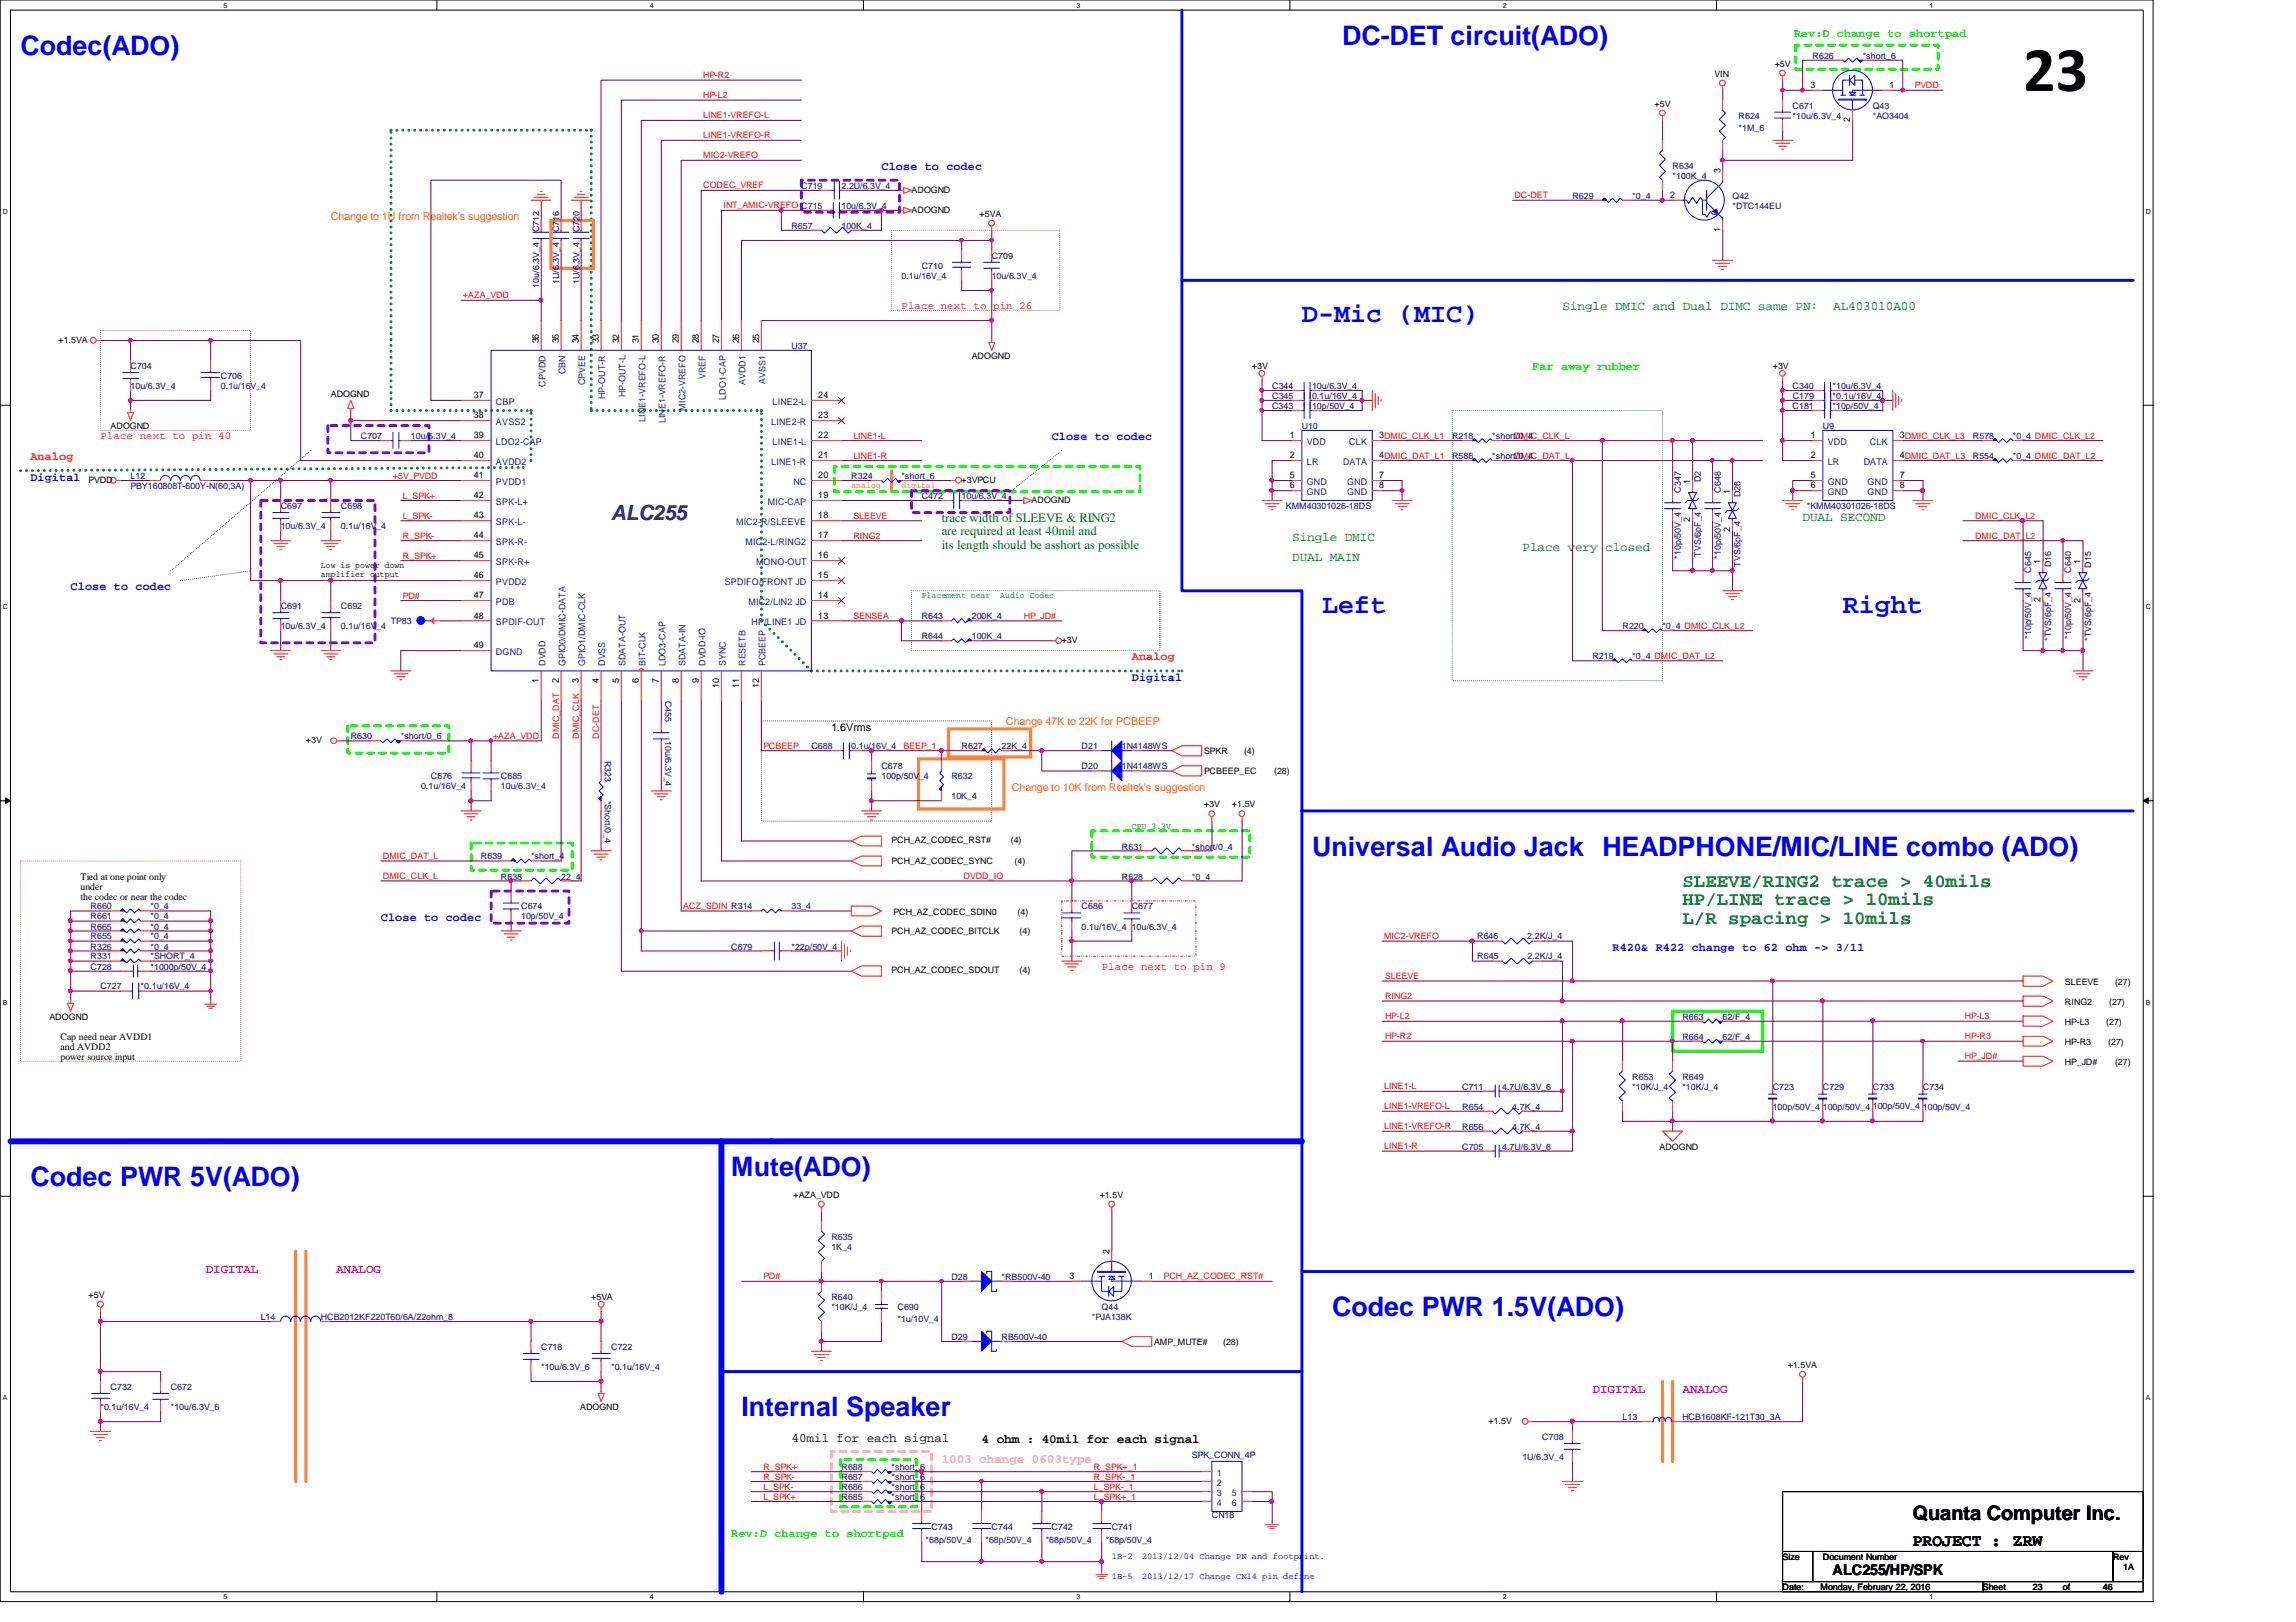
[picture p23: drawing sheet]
<svg xmlns="http://www.w3.org/2000/svg" width="297mm" height="210mm" viewBox="0 0 297 210" stroke-linecap="round" stroke-linejoin="round" font-family="sans-serif">
<defs><g id="words">
<text font-size="8.3" x="261.7" y="11.8">23</text>
<g font-size="3.5" fill="#00f">
<text x="173.6" y="5.8">DC-DET circuit(ADO)</text>
<text x="2.7" y="7.1">Codec(ADO)</text>
<text x="168.4" y="41.7">D-Mic (MIC)</text>
<text x="171.1" y="79.3">Left</text>
<text x="238.4" y="79.3">Right</text>
<text x="169.8" y="110.7">Universal Audio Jack HEADPHONE/MIC/LINE combo (ADO)</text>
<text x="3.9" y="153.5">Codec PWR 5V(ADO)</text>
<text x="94.6" y="152.2">Mute(ADO)</text>
<text x="172.3" y="170.3">Codec PWR 1.5V(ADO)</text>
<text x="95.9" y="183.3">Internal Speaker</text>
</g>
<text font-size="2.7" fill="#000080" x="79.1" y="67.3">ALC255</text>
<text font-size="2.6" x="247.5" y="196.7">Quanta Computer Inc.</text>
<g font-size="2.5" fill="#008000">
<text x="217.7" y="114.7">SLEEVE/RING2 trace &gt; 40mils</text>
<text x="217.7" y="117.2">HP/LINE trace &gt; 10mils</text>
<text x="217.7" y="119.6">L/R spacing &gt; 10mils</text>
</g>
<text font-size="2.2" x="247.5" y="200">PROJECT : ZRW</text>
<text font-size="1.9" x="237.1" y="203.9">ALC255/HP/SPK</text>
<g font-size="1.7" fill="#008000">
<text x="202.1" y="40.2">Single DMIC and Dual DIMC same PN:</text>
<text x="237.2" y="40.2">AL403010A00</text>
<text x="121.8" y="67.5">trace width of SLEEVE &amp; RING2</text>
<text x="121.8" y="69.3">are required at least 40mil and</text>
<text x="121.8" y="71">its length should be asshort as possible</text>
<text x="167.2" y="70">Single DMIC</text>
<text x="197" y="71.3">Place very closed</text>
<text x="233.2" y="67.4">DUAL SECOND</text>
<text x="167.2" y="72.6">DUAL MAIN</text>
</g>
<g font-size="1.7" fill="#f0f">
<text x="26.6" y="164.7">DIGITAL</text>
<text x="43.5" y="164.7">ANALOG</text>
<text x="206" y="180.2">DIGITAL</text>
<text x="217.7" y="180.2">ANALOG</text>
</g>
<g font-size="1.7">
<text x="102.4" y="186.6">40mil for each signal</text>
<text x="127" y="186.7">4 ohm : 40mil for each signal</text>
</g>
<text font-size="1.7" fill="#ff80c0" x="121.8" y="189.3">1003 change 0603type</text>
<g font-size="1.5" fill="#0f0">
<text x="232.1" y="4.8">Rev:D change to shortpad</text>
<text x="198.2" y="47.9">Far away rubber</text>
<text x="94.6" y="198.8">Rev:D change to shortpad</text>
</g>
<g font-size="1.5" fill="#00f">
<text x="114" y="22">Close to codec</text>
<text x="136.1" y="57">Close to codec</text>
<text x="3.9" y="62.2">Digital</text>
<text x="9.1" y="76.4">Close to codec</text>
<text x="146.4" y="88.1">Digital</text>
<text x="49.3" y="119.2">Close to codec</text>
<text x="208.6" y="123.1">R420&amp; R422 change to 62 ohm -&gt; 3/11</text>
</g>
<g font-size="1.5" fill="#f00">
<text x="3.9" y="59.6">Analog</text>
<text x="146.4" y="85.5">Analog</text>
</g>
<g font-size="1.4" fill="#ff8000">
<text x="42.8" y="28.5">Change to 1U from Realtek's suggestion</text>
<text x="130.1" y="93.8">Change 47K to 22K for PCBEEP</text>
<text x="130.9" y="102.4">Change to 10K from Realtek's suggestion</text>
</g>
<g font-size="1.4" fill="#f00">
<text x="116.6" y="40">Place next to pin 26</text>
<text x="13" y="56.9">Place next to pin 40</text>
<text x="142.5" y="125.5">Place next to pin 9</text>
</g>
<text font-size="1.4" x="107.6" y="94.6">1.6Vrms</text>
<g font-size="1.3">
<text x="10.4" y="113.9">Tied at one point only</text>
<text x="10.4" y="115.2">under</text>
<text x="10.4" y="116.5">the codec or near the codec</text>
<text x="7.8" y="134.6">Cap need near AVDD1</text>
<text x="7.8" y="135.9">and AVDD2</text>
<text x="7.8" y="137.2">power source input</text>
</g>
<g font-size="1.2">
<text x="234.2" y="11.4">3</text>
<text x="244.4" y="11.4">1</text>
<text x="239.4" y="15.8" transform="rotate(-90 239.4 15.8)">2</text>
<text x="222.6" y="22.4" transform="rotate(-90 222.6 22.4)">3</text>
<text x="216.1" y="25.6">2</text>
<text x="222.6" y="30.1" transform="rotate(-90 222.6 30.1)">1</text>
<text x="69.7" y="44.4" transform="rotate(-90 69.7 44.4)">36</text>
<text x="72.3" y="44.4" transform="rotate(-90 72.3 44.4)">35</text>
<text x="74.9" y="44.4" transform="rotate(-90 74.9 44.4)">34</text>
<text x="77.5" y="44.4" transform="rotate(-90 77.5 44.4)">33</text>
<text x="80.1" y="44.4" transform="rotate(-90 80.1 44.4)">32</text>
<text x="82.7" y="44.4" transform="rotate(-90 82.7 44.4)">31</text>
<text x="85.2" y="44.4" transform="rotate(-90 85.2 44.4)">30</text>
<text x="87.8" y="44.4" transform="rotate(-90 87.8 44.4)">29</text>
<text x="90.4" y="44.4" transform="rotate(-90 90.4 44.4)">28</text>
<text x="93" y="44.4" transform="rotate(-90 93 44.4)">27</text>
<text x="95.6" y="44.4" transform="rotate(-90 95.6 44.4)">26</text>
<text x="98.2" y="44.4" transform="rotate(-90 98.2 44.4)">25</text>
<text x="61.3" y="51.5">37</text>
<text x="105.9" y="51.5">24</text>
<text x="61.3" y="56.7">39</text>
<text x="61.3" y="59.3">40</text>
<text x="61.3" y="54.1">38</text>
<text x="105.9" y="56.7">22</text>
<text x="105.9" y="54.1">23</text>
<text x="105.9" y="59.3">21</text>
<text x="166.9" y="59.3">2</text>
<text x="166.9" y="56.7">1</text>
<text x="178.4" y="59.3">4DMIC_DAT_L1</text>
<text x="178.4" y="56.7">3DMIC_CLK_L1</text>
<text x="234.3" y="59.3">2</text>
<text x="234.3" y="56.7">1</text>
<text x="245.8" y="59.3">4DMIC_DAT_L3</text>
<text x="245.8" y="56.7">3DMIC_CLK_L3</text>
<text x="61.3" y="64.5">42</text>
<text x="61.3" y="61.9">41</text>
<text x="105.9" y="61.9">20</text>
<text x="105.9" y="64.5">19</text>
<text x="166.9" y="63.2">6</text>
<text x="166.9" y="61.9">5</text>
<text x="178.4" y="63.2">8</text>
<text x="178.4" y="61.9">7</text>
<text x="218.7" y="62.6" transform="rotate(-90 218.7 62.6)">1</text>
<text x="223.8" y="63.9" transform="rotate(-90 223.8 63.9)">1</text>
<text x="234.3" y="63.2">6</text>
<text x="234.3" y="61.9">5</text>
<text x="245.8" y="63.2">8</text>
<text x="245.8" y="61.9">7</text>
<text x="61.3" y="67.1">43</text>
<text x="61.3" y="69.7">44</text>
<text x="105.9" y="67.1">18</text>
<text x="105.9" y="69.7">17</text>
<text x="218.7" y="67.6" transform="rotate(-90 218.7 67.6)">2</text>
<text x="223.8" y="68.9" transform="rotate(-90 223.8 68.9)">2</text>
<text x="61.3" y="74.8">46</text>
<text x="61.3" y="77.4">47</text>
<text x="61.3" y="72.3">45</text>
<text x="105.9" y="72.3">16</text>
<text x="105.9" y="77.4">14</text>
<text x="105.9" y="74.8">15</text>
<text x="264" y="78" transform="rotate(-90 264 78)">2</text>
<text x="264" y="73" transform="rotate(-90 264 73)">1</text>
<text x="269.2" y="78" transform="rotate(-90 269.2 78)">2</text>
<text x="269.2" y="73" transform="rotate(-90 269.2 73)">1</text>
<text x="61.3" y="83.9">49</text>
<text x="61.3" y="80">48</text>
<text x="105.9" y="80">13</text>
<text x="69.7" y="88.3" transform="rotate(-90 69.7 88.3)">1</text>
<text x="72.3" y="88.3" transform="rotate(-90 72.3 88.3)">2</text>
<text x="74.9" y="88.3" transform="rotate(-90 74.9 88.3)">3</text>
<text x="77.5" y="88.3" transform="rotate(-90 77.5 88.3)">4</text>
<text x="80.1" y="88.3" transform="rotate(-90 80.1 88.3)">5</text>
<text x="82.7" y="88.3" transform="rotate(-90 82.7 88.3)">6</text>
<text x="85.2" y="88.3" transform="rotate(-90 85.2 88.3)">7</text>
<text x="87.8" y="88.3" transform="rotate(-90 87.8 88.3)">8</text>
<text x="90.4" y="88.3" transform="rotate(-90 90.4 88.3)">9</text>
<text x="93" y="89" transform="rotate(-90 93 89)">10</text>
<text x="95.6" y="89" transform="rotate(-90 95.6 89)">11</text>
<text x="98.2" y="89" transform="rotate(-90 98.2 89)">12</text>
<text x="138.4" y="165.5">3</text>
<text x="143.5" y="162.3" transform="rotate(-90 143.5 162.3)">2</text>
<text x="148.6" y="165.5">1</text>
</g>
<g font-size="1.2" fill="#004080">
<text x="64.2" y="52.4">CBP</text>
<text x="70.6" y="50" transform="rotate(-90 70.6 50)">CPVDD</text>
<text x="73.1" y="48.4" transform="rotate(-90 73.1 48.4)">CBN</text>
<text x="75.7" y="49.9" transform="rotate(-90 75.7 49.9)">CPVEE</text>
<text x="78.3" y="51.6" transform="rotate(-90 78.3 51.6)">HP-OUT-R</text>
<text x="80.9" y="51.4" transform="rotate(-90 80.9 51.4)">HP-OUT-L</text>
<text x="88.7" y="53.1" transform="rotate(-90 88.7 53.1)">MIC2-VREFO</text>
<text x="91.3" y="49.1" transform="rotate(-90 91.3 49.1)">VREF</text>
<text x="93.9" y="51.7" transform="rotate(-90 93.9 51.7)">LDO1-CAP</text>
<text x="96.5" y="49.8" transform="rotate(-90 96.5 49.8)">AVDD1</text>
<text x="99" y="49.7" transform="rotate(-90 99 49.7)">AVSS1</text>
<text x="99.9" y="52.4">LINE2-L</text>
<text x="64.2" y="57.6">LDO2-CAP</text>
<text x="64.2" y="55">AVSS2</text>
<text x="83.5" y="54.6" transform="rotate(-90 83.5 54.6)">LINE1-VREFO-L</text>
<text x="86.1" y="54.8" transform="rotate(-90 86.1 54.8)">LINE1-VREFO-R</text>
<text x="99.8" y="55">LINE2-R</text>
<text x="99.9" y="57.6">LINE1-L</text>
<text x="169.1" y="57.6">VDD</text>
<text x="174.6" y="57.6">CLK</text>
<text x="236.5" y="57.6">VDD</text>
<text x="241.9" y="57.6">CLK</text>
<text x="64.2" y="65.3">SPK-L+</text>
<text x="64.2" y="62.7">PVDD1</text>
<text x="64.2" y="60.2">AVDD2</text>
<text x="99.3" y="65.3">MIC-CAP</text>
<text x="99.8" y="60.2">LINE1-R</text>
<text x="102.6" y="62.7">NC</text>
<text x="169.1" y="64">GND</text>
<text x="169.1" y="62.7">GND</text>
<text x="169.1" y="60.1">LR</text>
<text x="173.8" y="60.1">DATA</text>
<text x="174.3" y="64">GND</text>
<text x="174.3" y="62.7">GND</text>
<text x="236.5" y="64">GND</text>
<text x="236.5" y="62.7">GND</text>
<text x="236.5" y="60.2">LR</text>
<text x="241.1" y="60.2">DATA</text>
<text x="241.6" y="64">GND</text>
<text x="241.6" y="62.7">GND</text>
<text x="64.2" y="67.9">SPK-L-</text>
<text x="64.2" y="70.5">SPK-R-</text>
<text x="95.2" y="67.9">MIC2-R/SLEEVE</text>
<text x="96.5" y="70.5">MIC2-L/RING2</text>
<text x="64.2" y="75.7">PVDD2</text>
<text x="64.2" y="73.1">SPK-R+</text>
<text x="93.8" y="75.7">SPDIFO/FRONT JD</text>
<text x="97.8" y="73.1">MONO-OUT</text>
<text x="64.2" y="80.9">SPDIF-OUT</text>
<text x="64.2" y="78.3">PDB</text>
<text x="96.8" y="78.3">MIC2/LIN2 JD</text>
<text x="97.2" y="80.9">HP/LINE1 JD</text>
<text x="64.2" y="84.7">DGND</text>
<text x="70.6" y="86.2" transform="rotate(-90 70.6 86.2)">DVDD</text>
<text x="73.1" y="86.2" transform="rotate(-90 73.1 86.2)">GPIO0/DMIC-DATA</text>
<text x="75.7" y="86.2" transform="rotate(-90 75.7 86.2)">GPIO1/DMIC-CLK</text>
<text x="78.3" y="86.2" transform="rotate(-90 78.3 86.2)">DVSS</text>
<text x="80.9" y="86.2" transform="rotate(-90 80.9 86.2)">SDATA-OUT</text>
<text x="83.5" y="86.2" transform="rotate(-90 83.5 86.2)">BIT-CLK</text>
<text x="86.1" y="86.2" transform="rotate(-90 86.1 86.2)">LDO3-CAP</text>
<text x="88.7" y="86.2" transform="rotate(-90 88.7 86.2)">SDATA-IN</text>
<text x="91.3" y="86.2" transform="rotate(-90 91.3 86.2)">DVDD-IO</text>
<text x="93.9" y="86.2" transform="rotate(-90 93.9 86.2)">SYNC</text>
<text x="96.5" y="86.2" transform="rotate(-90 96.5 86.2)">RESETB</text>
<text x="99" y="86.2" transform="rotate(-90 99 86.2)">PCBEEP</text>
<text x="157.4" y="191">1</text>
<text x="157.4" y="194.8">4</text>
<text x="157.4" y="193.6">3</text>
<text x="157.4" y="192.3">2</text>
<text x="159.4" y="194.8">6</text>
<text x="159.4" y="193.6">5</text>
</g>
<g font-size="1.1" fill="#f00">
<text x="91" y="10.1">HP-R2</text>
<text x="247.7" y="11.4">PVDD</text>
<text x="91" y="15.3">LINE1-VREFO-L</text>
<text x="91" y="17.9">LINE1-VREFO-R</text>
<text x="91" y="12.7">HP-L2</text>
<text x="91" y="20.5">MIC2-VREFO</text>
<text x="91" y="24.4">CODEC_VREF</text>
<text x="93.6" y="27">INT_AMIC-VREFO C715</text>
<text x="195.9" y="25.7">DC-DET</text>
<text x="59.9" y="38.6">+AZA_VDD</text>
<text x="110.4" y="59.4">LINE1-R</text>
<text x="110.4" y="56.8">LINE1-L</text>
<text x="195.9" y="59.3">DMIC_DAT_L</text>
<text x="195.9" y="56.8">DMIC_CLK_L</text>
<text x="50.8" y="61.9">+5V_PVDD</text>
<text x="52.1" y="64.5">L_SPK+</text>
<text x="52.1" y="67.1">L_SPK-</text>
<text x="52.1" y="69.7">R_SPK-</text>
<text x="110.4" y="67.1">SLEEVE</text>
<text x="110.4" y="69.7">RING2</text>
<text x="255.5" y="69.7">DMIC_DAT_L2</text>
<text x="255.5" y="67.1">DMIC_CLK_L2</text>
<text x="52.1" y="72.3">R_SPK+</text>
<text x="52.1" y="77.5">PD#</text>
<text x="110.4" y="80.1">SENSEA</text>
<text x="132.5" y="80.1">HP_JD#</text>
<text x="63.8" y="95.6">+AZA_VDD</text>
<text x="72.3" y="95.6" transform="rotate(-90 72.3 95.6)">DMIC_DAT</text>
<text x="74.9" y="95.6" transform="rotate(-90 74.9 95.6)">DMIC_CLK</text>
<text x="77.5" y="95.6" transform="rotate(-90 77.5 95.6)">DC-DET</text>
<text x="98.8" y="96.9">PCBEEP</text>
<text x="116.9" y="96.9">BEEP_1</text>
<text x="49.5" y="113.7">DMIC_CLK_L</text>
<text x="49.5" y="111.2">DMIC_DAT_L</text>
<text x="124.7" y="113.7">DVDD_IO</text>
<text x="88.4" y="117.6">ACZ_SDIN R314</text>
<text x="179.1" y="121.5">MIC2-VREFO</text>
<text x="179.2" y="131.9">HP-L2</text>
<text x="179.2" y="126.7">SLEEVE</text>
<text x="179.2" y="129.3">RING2</text>
<text x="254.2" y="131.9">HP-L3</text>
<text x="179.2" y="134.5">HP-R2</text>
<text x="254.2" y="134.5">HP-R3</text>
<text x="254.2" y="137.1">HP_JD#</text>
<text x="179.1" y="143.6">LINE1-VREFO-L</text>
<text x="179.1" y="141">LINE1-L</text>
<text x="179.1" y="148.7">LINE1-R</text>
<text x="179.1" y="146.1">LINE1-VREFO-R</text>
<text x="98.8" y="165.6">PD#</text>
<text x="150.6" y="165.6">PCH_AZ_CODEC_RST#</text>
<text x="98.8" y="190.2">R_SPK+</text>
<text x="98.8" y="191.5">R_SPK-</text>
<text x="141.5" y="190.2">R_SPK+_1</text>
<text x="141.5" y="191.5">R_SPK-_1</text>
<text x="98.8" y="192.8">L_SPK-</text>
<text x="98.8" y="194.1">L_SPK+</text>
<text x="141.5" y="192.8">L_SPK-_1</text>
<text x="141.5" y="194.1">L_SPK+_1</text>
</g>
<g font-size="1.1">
<text x="221.8" y="9.9">VIN</text>
<text x="229.6" y="8.6">+5V</text>
<text x="214.1" y="13.8">+5V</text>
<text x="117.9" y="27.6">ADOGND</text>
<text x="117.9" y="24.9">ADOGND</text>
<text x="126.7" y="28.1">+5VA</text>
<text x="7.6" y="44.4">+1.5VA</text>
<text x="125.7" y="46.4">ADOGND</text>
<text x="162" y="47.7">+3V</text>
<text x="229.3" y="47.7">+3V</text>
<text x="42.8" y="51.4">ADOGND</text>
<text x="14.3" y="55.5">ADOGND</text>
<text x="11.5" y="62.5">PVDD</text>
<text x="124.4" y="62.5">+3VPCU</text>
<text x="133.5" y="65.1">ADOGND</text>
<text x="41.5" y="73.5">Low is power down</text>
<text x="41.5" y="74.7">amplifier output</text>
<text x="137.4" y="83.2">+3V</text>
<text x="39.6" y="96.2">+3V</text>
<text x="155.8" y="100.2">PCBEEP_EC</text>
<text x="155.8" y="97.6">SPKR</text>
<text x="160.9" y="97.6">(4)</text>
<text x="164.8" y="100.2">(28)</text>
<text x="155.8" y="104.5">+3V</text>
<text x="159.4" y="104.5">+1.5V</text>
<text x="115.4" y="109.1">PCH_AZ_CODEC_RST#</text>
<text x="115.4" y="111.8">PCH_AZ_CODEC_SYNC</text>
<text x="130.8" y="109.1">(4)</text>
<text x="131.3" y="111.8">(4)</text>
<text x="115.6" y="118.4">PCH_AZ_CODEC_SDIN0</text>
<text x="131.7" y="118.4">(4)</text>
<text x="115.4" y="120.8">PCH_AZ_CODEC_BITCLK</text>
<text x="115.4" y="126">PCH_AZ_CODEC_SDOUT</text>
<text x="131.9" y="120.8">(4)</text>
<text x="131.9" y="126">(4)</text>
<text x="6.4" y="131.9">ADOGND</text>
<text x="267.2" y="130">RING2</text>
<text x="267.2" y="127.4">SLEEVE</text>
<text x="272.9" y="130">(27)</text>
<text x="273.6" y="127.4">(27)</text>
<text x="267.2" y="137.8">HP_JD#</text>
<text x="267.2" y="135.2">HP-R3</text>
<text x="267.2" y="132.6">HP-L3</text>
<text x="272.5" y="132.6">(27)</text>
<text x="272.7" y="135.2">(27)</text>
<text x="273.6" y="137.8">(27)</text>
<text x="214.7" y="148.8">ADOGND</text>
<text x="102.7" y="155">+AZA_VDD</text>
<text x="142.3" y="155">+1.5V</text>
<text x="11.5" y="168">+5V</text>
<text x="76.5" y="168.2">+5VA</text>
<text x="149.3" y="174.1">AMP_MUTE#</text>
<text x="158.2" y="174.1">(28)</text>
<text x="231.3" y="177">+1.5VA</text>
<text x="75.1" y="182.4">ADOGND</text>
<text x="192.6" y="184.3">+1.5V</text>
<text x="230.6" y="201.9">Size</text>
<text x="235.8" y="201.9">Document Number</text>
<text x="273.4" y="201.9">Rev</text>
<text x="274.7" y="203.2">1A</text>
<text x="230.6" y="205.8">Date:</text>
<text x="235.5" y="205.8">Monday, February 22, 2016</text>
<text x="256.5" y="205.8">Sheet</text>
<text x="263" y="205.8">23</text>
<text x="266.9" y="205.8">of</text>
<text x="272.1" y="205.8">46</text>
</g>
<g font-size="1.1" fill="#000080">
<text x="234.5" y="7.6">R626</text>
<text x="241" y="7.6">*short_6</text>
<text x="224.9" y="15.4">R624</text>
<text x="224.9" y="16.9">*1M_6</text>
<text x="231.9" y="14.1">C671</text>
<text x="231.9" y="15.4">*10u/6.3V_4</text>
<text x="242.3" y="14.1">Q43</text>
<text x="242.3" y="15.4">*AO3404</text>
<text x="216.4" y="21.8">R634</text>
<text x="216.4" y="23.2">*100K_4</text>
<text x="102.4" y="29.6">R657</text>
<text x="103.7" y="24.4">C719</text>
<text x="108.9" y="24.4">2.2U/6.3V_4</text>
<text x="108.9" y="27">10u/6.3V_4</text>
<text x="108.9" y="29.6">100K_4</text>
<text x="203.4" y="25.7">R629</text>
<text x="211.2" y="25.7">*0_4</text>
<text x="224.1" y="25.7">Q42</text>
<text x="224.1" y="27">*DTC144EU</text>
<text x="69.8" y="30.1" transform="rotate(-90 69.8 30.1)">C712</text>
<text x="72.3" y="30.1" transform="rotate(-90 72.3 30.1)">C716</text>
<text x="75" y="30.1" transform="rotate(-90 75 30.1)">C720</text>
<text x="119.2" y="34.8">C710</text>
<text x="128.3" y="33.5">C709</text>
<text x="69.8" y="37.2" transform="rotate(-90 69.8 37.2)">10u/6.3V_4</text>
<text x="72.3" y="36.8" transform="rotate(-90 72.3 36.8)">1U/6.3V_4</text>
<text x="75" y="36.8" transform="rotate(-90 75 36.8)">1U/6.3V_4</text>
<text x="116.6" y="36.1">0.1u/16V_4</text>
<text x="128.3" y="36.1">10u/6.3V_4</text>
<text x="16.9" y="47.7">C704</text>
<text x="102.4" y="45.2">U37</text>
<text x="16.9" y="50.3">10u/6.3V_4</text>
<text x="28.6" y="49.1">C706</text>
<text x="28.6" y="50.3">0.1u/16V_4</text>
<text x="164.6" y="52.9">C343</text>
<text x="164.6" y="50.3">C344</text>
<text x="164.6" y="51.6">C345</text>
<text x="169.7" y="52.9">10p/50V_4</text>
<text x="169.7" y="50.3">10u/6.3V_4</text>
<text x="169.7" y="51.6">0.1u/16V_4</text>
<text x="231.9" y="50.3">C340</text>
<text x="231.9" y="52.9">C181</text>
<text x="231.9" y="51.6">C179</text>
<text x="237.1" y="50.3">*10u/6.3V_4</text>
<text x="237.1" y="52.9">*10p/50V_4</text>
<text x="237.1" y="51.6">*0.1u/16V_4</text>
<text x="46.7" y="56.8">C707</text>
<text x="53.2" y="56.8">10u/6.3V_4</text>
<text x="168.4" y="55.5">U10</text>
<text x="187.9" y="59.4">R586</text>
<text x="187.9" y="56.8">R218</text>
<text x="193.1" y="59.4">*short/0_4</text>
<text x="193.1" y="56.8">*short/0_4</text>
<text x="235.8" y="55.5">U9</text>
<text x="255.2" y="59.4">R554</text>
<text x="255.2" y="56.8">R578</text>
<text x="260.4" y="59.4">*0_4 DMIC_DAT_L2</text>
<text x="260.4" y="56.8">*0_4 DMIC_CLK_L2</text>
<text x="16.9" y="62">L12</text>
<text x="16.9" y="63.3">PBY160808T-600Y-N(60,3A)</text>
<text x="36.3" y="65.9">C697</text>
<text x="44.1" y="65.9">C698</text>
<text x="110.1" y="62">R324</text>
<text x="116.6" y="62">*short_6</text>
<text x="119.2" y="64.6">C472</text>
<text x="124.4" y="64.6">10u/6.3V_4</text>
<text x="166.4" y="65.9">KMM40301026-18DS</text>
<text x="217.4" y="63.8" transform="rotate(-90 217.4 63.8)">C347</text>
<text x="220" y="62.4" transform="rotate(-90 220 62.4)">D2</text>
<text x="222.6" y="63.7" transform="rotate(-90 222.6 63.7)">C648</text>
<text x="225.2" y="64.4" transform="rotate(-90 225.2 64.4)">D26</text>
<text x="233.7" y="65.9">*KMM40301026-18DS</text>
<text x="36.3" y="68.5">10u/6.3V_4</text>
<text x="44.1" y="68.5">0.1u/16V_4</text>
<text x="217.4" y="72.3" transform="rotate(-90 217.4 72.3)">*10p/50V_4</text>
<text x="220" y="72" transform="rotate(-90 220 72)">TVS/6pF_4</text>
<text x="222.6" y="72.3" transform="rotate(-90 222.6 72.3)">*10p/50V_4</text>
<text x="225.2" y="73.3" transform="rotate(-90 225.2 73.3)">TVS/6pF_4</text>
<text x="262.8" y="74.1" transform="rotate(-90 262.8 74.1)">C645</text>
<text x="265.4" y="73.4" transform="rotate(-90 265.4 73.4)">D16</text>
<text x="267.9" y="74.1" transform="rotate(-90 267.9 74.1)">C640</text>
<text x="270.5" y="73.4" transform="rotate(-90 270.5 73.4)">D15</text>
<text x="36.3" y="78.8">C691</text>
<text x="36.3" y="81.4">10u/6.3V_4</text>
<text x="44.1" y="78.8">C692</text>
<text x="44.1" y="81.4">0.1u/16V_4</text>
<text x="50.6" y="80.8">TP83</text>
<text x="119.2" y="82.7">R644</text>
<text x="119.2" y="80.1">R643</text>
<text x="125.7" y="82.7">100K_4</text>
<text x="125.7" y="80.1">200K_4</text>
<text x="209.9" y="81.4">R220</text>
<text x="215.1" y="81.4">*0_4 DMIC_CLK_L2</text>
<text x="262.8" y="82.7" transform="rotate(-90 262.8 82.7)">*10p/50V_4</text>
<text x="265.4" y="82.9" transform="rotate(-90 265.4 82.9)">*TVS/6pF_4</text>
<text x="267.9" y="82.7" transform="rotate(-90 267.9 82.7)">*10p/50V_4</text>
<text x="270.5" y="82.9" transform="rotate(-90 270.5 82.9)">*TVS/6pF_4</text>
<text x="206" y="85.3">R219</text>
<text x="211.2" y="85.3">*0_4 DMIC_DAT_L2</text>
<text x="45.4" y="95.7">R630</text>
<text x="51.8" y="95.7">*short/0_6</text>
<text x="86.1" y="90.7" transform="rotate(90 86.1 90.7)">C455</text>
<text x="86.1" y="95.9" transform="rotate(90 86.1 95.9)">10u/6.3V_4</text>
<text x="55.7" y="100.9">C676</text>
<text x="64.8" y="100.9">C685</text>
<text x="78.3" y="98.5" transform="rotate(90 78.3 98.5)">R323</text>
<text x="105" y="97">C688</text>
<text x="110.1" y="97">0.1u/16V_4</text>
<text x="114" y="99.6">C678</text>
<text x="114" y="100.9">100p/50V_4</text>
<text x="123.1" y="100.9">R632</text>
<text x="124.4" y="97">R627</text>
<text x="129.6" y="97">22K_4</text>
<text x="139.9" y="97">D21</text>
<text x="139.9" y="99.6">D20</text>
<text x="145.1" y="97">1N4148WS</text>
<text x="145.1" y="99.6">1N4148WS</text>
<text x="54.5" y="102.1">0.1u/16V_4</text>
<text x="64.8" y="102.1">10u/6.3V_4</text>
<text x="78.3" y="103.6" transform="rotate(90 78.3 103.6)">*Short/0_4</text>
<text x="123.1" y="103.5">10K_4</text>
<text x="62.2" y="111.2">R639</text>
<text x="64.8" y="113.8">R638</text>
<text x="68.7" y="111.2">*short_4</text>
<text x="72.6" y="113.8">22_4</text>
<text x="145.1" y="113.8">R628</text>
<text x="145.2" y="109.9">R631</text>
<text x="154.2" y="113.8">*0_4</text>
<text x="154.2" y="109.9">*short/0_4</text>
<text x="11.7" y="119">R661</text>
<text x="11.7" y="117.7">R660</text>
<text x="19.5" y="119">*0_4</text>
<text x="19.5" y="117.7">*0_4</text>
<text x="67.4" y="117.7">C674</text>
<text x="67.4" y="119">10p/50V_4</text>
<text x="102.4" y="117.7">33_4</text>
<text x="139.9" y="117.7">C686</text>
<text x="146.4" y="117.7">C677</text>
<text x="11.7" y="120.3">R665</text>
<text x="11.7" y="121.6">R655</text>
<text x="11.7" y="122.9">R326</text>
<text x="11.7" y="124.2">R331</text>
<text x="11.7" y="125.5">C728</text>
<text x="19.5" y="120.3">*0_4</text>
<text x="19.5" y="121.6">*0_4</text>
<text x="19.5" y="122.9">*0_4</text>
<text x="19.5" y="124.2">*SHORT_4</text>
<text x="19.5" y="125.5">*1000p/50V_4</text>
<text x="94.6" y="122.9">C679</text>
<text x="102.4" y="122.9">*22p/50V_4</text>
<text x="139.9" y="120.3">0.1u/16V_4</text>
<text x="146.4" y="120.3">10u/6.3V_4</text>
<text x="191.1" y="121.6">R646</text>
<text x="191.1" y="124.2">R645</text>
<text x="197.6" y="121.6">2.2K/J_4</text>
<text x="197.6" y="124.2">2.2K/J_4</text>
<text x="13" y="128">C727</text>
<text x="18.2" y="128">*0.1u/16V_4</text>
<text x="217.7" y="131.9">R663</text>
<text x="222.9" y="131.9">62/F_4</text>
<text x="217.7" y="134.5">R664</text>
<text x="222.9" y="134.5">62/F_4</text>
<text x="189.2" y="141">C711</text>
<text x="189.2" y="143.6">R654</text>
<text x="194.3" y="141">4.7U/6.3V_6</text>
<text x="195.6" y="143.6">4.7K_4</text>
<text x="211.2" y="139.7">R653</text>
<text x="211.2" y="141">*10K/J_4</text>
<text x="217.7" y="139.7">R649</text>
<text x="217.7" y="141">*10K/J_4</text>
<text x="229.3" y="141">C723</text>
<text x="229.3" y="143.6">100p/50V_4</text>
<text x="235.8" y="141">C729</text>
<text x="235.8" y="143.6">100p/50V_4</text>
<text x="242.3" y="141">C733</text>
<text x="242.3" y="143.6">100p/50V_4</text>
<text x="248.8" y="141">C734</text>
<text x="248.8" y="143.6">100p/50V_4</text>
<text x="189.2" y="146.2">R656</text>
<text x="189.2" y="148.8">C705</text>
<text x="194.3" y="148.8">4.7U/6.3V_6</text>
<text x="195.6" y="146.2">4.7K_4</text>
<text x="107.6" y="160.4">R635</text>
<text x="107.6" y="161.7">1K_4</text>
<text x="123.1" y="165.6">D28</text>
<text x="129.6" y="165.6">*RB500V-40</text>
<text x="33.7" y="170.8">L14</text>
<text x="41.5" y="170.8">HCB2012KF220T60/6A/22ohm_8</text>
<text x="107.6" y="168.2">R640</text>
<text x="107.6" y="169.5">*10K/J_4</text>
<text x="116.1" y="169.5">C690</text>
<text x="116.1" y="171.1">*1u/10V_4</text>
<text x="123.1" y="173.4">D29</text>
<text x="129.6" y="173.4">RB500V-40</text>
<text x="141.2" y="170.8">*PJA138K</text>
<text x="142.5" y="169.5">Q44</text>
<text x="14.3" y="179.9">C732</text>
<text x="22.1" y="179.9">C672</text>
<text x="70" y="174.7">C718</text>
<text x="70" y="177.3">*10u/6.3V_6</text>
<text x="79.1" y="174.7">C722</text>
<text x="79.1" y="177.3">*0.1u/16V_4</text>
<text x="13" y="182.4">*0.1u/16V_4</text>
<text x="22.1" y="182.4">*10u/6.3V_6</text>
<text x="209.9" y="183.8">L13</text>
<text x="217.7" y="183.8">HCB1608KF-121T30_3A</text>
<text x="108.9" y="190.2">R688</text>
<text x="108.9" y="191.5">R687</text>
<text x="115.3" y="190.2">*short_6</text>
<text x="115.3" y="191.5">*short_6</text>
<text x="154.2" y="188.7">SPK_CONN_4P</text>
<text x="197" y="188.9">1U/6.3V_4</text>
<text x="199.5" y="186.3">C708</text>
<text x="108.9" y="194.1">R685</text>
<text x="108.9" y="192.8">R686</text>
<text x="115.3" y="194.1">*short_6</text>
<text x="115.3" y="192.8">*short_6</text>
<text x="156.8" y="196.4">CN18</text>
<text x="119.7" y="199.7">*68p/50V_4</text>
<text x="120.5" y="198">C743</text>
<text x="127.5" y="199.7">*68p/50V_4</text>
<text x="128.3" y="198">C744</text>
<text x="135.3" y="199.7">*68p/50V_4</text>
<text x="136" y="198">C742</text>
<text x="143.1" y="199.7">*68p/50V_4</text>
<text x="143.8" y="198">C741</text>
</g>
<g font-size="1.1" fill="#ff8000">
<text x="110.1" y="63.2">analog</text>
<text x="116.6" y="63.2">digital</text>
</g>
<g font-size="1.1" fill="#008000">
<text x="119.2" y="77.4">Placement near</text>
<text x="129.4" y="77.4">Audio Codec</text>
<text x="146.4" y="107.2">CPU 3.3V</text>
</g>
<g font-size="1.1" fill="#00f">
<text x="143.8" y="201.8">1B-2</text>
<text x="147.7" y="201.8">2013/12/04 Change PN and footprint.</text>
<text x="143.8" y="204.4">1B-5</text>
<text x="147.7" y="204.4">2013/12/17 Change CN14 pin define</text>
</g>
<g font-size=".9">
<text x="28.9" y="1">5</text>
<text x="84.1" y="1">4</text>
<text x="139.3" y="1">3</text>
<text x="194.4" y="1">2</text>
<text x="249.6" y="1">1</text>
<text x=".4" y="27.7">D</text>
<text x="277.6" y="27.7">D</text>
<text x=".4" y="78.8">C</text>
<text x="277.6" y="78.8">C</text>
<text x=".4" y="130">B</text>
<text x="277.6" y="130">B</text>
<text x=".4" y="181.2">A</text>
<text x="277.6" y="181.2">A</text>
<text x="28.9" y="207">5</text>
<text x="84.1" y="207">4</text>
<text x="139.3" y="207">3</text>
<text x="194.4" y="207">2</text>
<text x="249.6" y="207">1</text>
</g>
</g></defs>
<path d="M0 0h278.5v207.3h-278.5zM1.4 1.3h275.9v204.7h-275.9z" fill="none" stroke="#000" stroke-width=".13"/>
<g fill="#fff">
<path d="M28.9 .2h.5v1h-.5z"/>
<path d="M28.9 206.2h.5v1h-.5z"/>
</g>
<path d="M56.5 0v1.3M56.5 206v1.3" fill="none" stroke="#000" stroke-width=".13"/>
<g fill="#fff">
<path d="M84.1 .2h.5v1h-.5z"/>
<path d="M84.1 206.2h.5v1h-.5z"/>
</g>
<path d="M111.7 0v1.3M111.7 206v1.3" fill="none" stroke="#000" stroke-width=".13"/>
<g fill="#fff">
<path d="M139.3 .2h.5v1h-.5z"/>
<path d="M139.3 206.2h.5v1h-.5z"/>
</g>
<path d="M166.9 0v1.3M166.9 206v1.3" fill="none" stroke="#000" stroke-width=".13"/>
<g fill="#fff">
<path d="M194.4 .2h.5v1h-.5z"/>
<path d="M194.4 206.2h.5v1h-.5z"/>
</g>
<path d="M222.1 0v1.3M222.1 206v1.3" fill="none" stroke="#000" stroke-width=".13"/>
<g fill="#fff">
<path d="M249.6 .2h.5v1h-.5z"/>
<path d="M249.6 206.2h.5v1h-.5z"/>
<path d="M.4 26.9h.6v1h-.6z"/>
<path d="M277.6 26.9h.7v1h-.7z"/>
<path d="M.4 78h.6v1h-.6z"/>
<path d="M277.6 78h.7v1h-.7z"/>
</g>
<path d="M0 52.5h1.4M277.3 52.5h1.3" fill="none" stroke="#000" stroke-width=".13"/>
<g fill="#fff">
<path d="M.4 129.2h.6v1h-.6z"/>
<path d="M277.6 129.2h.6v1h-.6z"/>
</g>
<path d="M0 103.6h1.4M.7 103.3l.7 .3-.7 .4zM277.3 103.6h1.3M277.3 103.6l.6-.3v.7z" fill="none" stroke="#000" stroke-width=".13"/>
<path d="M.7 103.3l.7 .3-.7 .4zM277.3 103.6l.6-.3v.7z" fill="#000"/>
<g fill="#fff">
<path d="M.4 180.4h.5v1h-.5z"/>
<path d="M277.6 180.4h.6v1h-.6z"/>
</g>
<path d="M0 154.8h1.4M277.3 154.8h1.3" fill="none" stroke="#000" stroke-width=".13"/>
<path d="M1.4 147.7h167M93.3 147.7v58.3" fill="none" stroke="#00f" stroke-width=".76"/>
<path d="M152.9 36.3h123.1M276 104.9h-107.6v101.1M93.3 177.5h75.1M168.4 164.5h107.6" fill="none" stroke="#00f" stroke-width=".38"/>
<path d="M115.4 60.9v2.6M38.3 161.9v29.8M39.6 161.9v29.8M215.1 178.8v10.3M216.4 178.8v10.3" fill="none" stroke="#ff8000" stroke-width=".38"/>
<path d="M107.6 187.8h12.9v7.8h-12.9z" fill="none" stroke="#ff80c0" stroke-width=".38" stroke-dasharray=".8 .8"/>
<path d="M115.4 29.8h21.7v10.4h-21.7zM13 42.8h19.4v12.9h-19.4zM2.7 111.4h28.5v25.9h-28.5z" fill="none" stroke="#f00" stroke-width=".13" stroke-dasharray="0 .3"/>
<path d="M50.6 53.1h18.1" fill="none" stroke="#008000" stroke-width=".38" stroke-dasharray="0 .8"/>
<circle cx="68.7" cy="53.1" r=".19" fill="#008000" stroke-dasharray="0 .8"/>
<path d="M68.7 59.6v-6.5" fill="none" stroke="#008000" stroke-width=".38" stroke-dasharray="0 .8"/>
<circle cx="68.7" cy="53.1" r=".19" fill="#008000" stroke-dasharray="0 .8"/>
<path d="M105 86.8h47.9" fill="none" stroke="#008000" stroke-width=".38" stroke-dasharray="0 .8"/>
<circle cx="152.9" cy="86.8" r=".19" fill="#008000" stroke-dasharray="0 .8"/>
<path d="M2.7 60.9l65-.4" fill="none" stroke="#008000" stroke-width=".38" stroke-dasharray="0 .8"/>
<circle cx="67.7" cy="60.5" r=".19" fill="#008000" stroke-dasharray="0 .8"/>
<path d="M76.5 16.8v36.3" fill="none" stroke="#008000" stroke-width=".38" stroke-dasharray="0 .8"/>
<circle cx="76.5" cy="53.1" r=".19" fill="#008000" stroke-dasharray="0 .8"/>
<path d="M50.6 16.8h25.9" fill="none" stroke="#008000" stroke-width=".38" stroke-dasharray="0 .8"/>
<circle cx="76.5" cy="16.8" r=".19" fill="#008000" stroke-dasharray="0 .8"/>
<path d="M50.6 53.1v-36.3" fill="none" stroke="#008000" stroke-width=".38" stroke-dasharray="0 .8"/>
<circle cx="50.6" cy="16.8" r=".19" fill="#008000" stroke-dasharray="0 .8"/>
<path d="M137.4 116.6h17.3v7.1h-17.3z" fill="none" stroke="#f00" stroke-width=".13" stroke-dasharray=".3 .3 0 .3 0 .3"/>
<path d="M98.5 93.3h29.8v13h-29.8z" fill="none" stroke="#000" stroke-width=".13" stroke-dasharray="0 .3"/>
<path d="M117.9 76.5h32.2v7.7h-32.2z" fill="none" stroke="#008000" stroke-width=".13" stroke-dasharray="0 .3"/>
<path d="M76.5 53.1h22" fill="none" stroke="#008000" stroke-width=".38" stroke-dasharray="0 .8"/>
<circle cx="98.5" cy="53.1" r=".19" fill="#008000" stroke-dasharray="0 .8"/>
<path d="M98.5 80.3v-27.2" fill="none" stroke="#008000" stroke-width=".38" stroke-dasharray="0 .8"/>
<circle cx="98.5" cy="53.1" r=".19" fill="#008000" stroke-dasharray="0 .8"/>
<path d="M98.5 80.3l6.5 6.5" fill="none" stroke="#008000" stroke-width=".38" stroke-dasharray="0 .8"/>
<circle cx="105" cy="86.8" r=".19" fill="#008000" stroke-dasharray="0 .8"/>
<path d="M71.3 28.5h5.4v6.2h-5.4zM118.8 98.2h11.1v6.5h-11.1zM122.7 94.3h10.6v3.7h-10.6z" fill="none" stroke="#ff8000" stroke-width=".38"/>
<path d="M152.9 1.3v75.2h15.5v28.4" fill="none" stroke="#00f" stroke-width=".38"/>
<path d="M232.3 5.8h18.4v3.2h-18.4zM107.9 60.4h39.6v3.2h-39.6zM45 93.9h13.1v3.6h-13.1zM61 109.1h13v3.5h-13zM141.3 107.5h20.4v3.4h-20.4zM108.8 188.9h9.8v6.1h-9.8z" fill="none" stroke="#0f0" stroke-width=".38" stroke-dasharray=".8 .8"/>
<path d="M187.9 53.1h27.2v35h-27.2z" fill="none" stroke="#008000" stroke-width=".13" stroke-dasharray="0 .3"/>
<path d="M103.7 23.3h12.7v4.2h-12.7zM42.4 55.1h13.1v3.5h-13.1zM33.7 64.8h14.8v18.4h-14.8zM117.9 63.5h12.7v2.8h-12.7zM63.5 115.3h10.1v4.2h-10.1z" fill="none" stroke="#8000ff" stroke-width=".38" stroke-dasharray=".8 .8"/>
<path d="M40.2 58.3h.1M137.4 58.3h.1M22.1 73.9l18.1-15.6M23.4 75.1l9-1.2M32.4 73.9h.1M130.9 63.5l6.5-5.2" fill="none" stroke="#00f" stroke-width=".13" stroke-dasharray="0 .3"/>
<path d="M216.4 130.9h11.6v5.1h-11.6z" fill="none" stroke="#0f0" stroke-width=".38"/>
<path d="M116.6 191.7h10.4M116.6 190.5h2.6M142.5 194.3v1.3M127 202.1h15.5v1.3" fill="none" stroke="#800040" stroke-width=".13"/>
<circle cx="142.5" cy="202.1" r=".25" fill="#f0f"/>
<circle cx="142.5" cy="202.1" r=".25" fill="none" stroke="#f0f" stroke-width=".13"/>
<path d="M134.6 201.9h.3l.1 .2-.1 .1-.2 .1-.1-.1z" fill-rule="evenodd" fill="#f0f"/>
<path d="M134.6 201.9h.3l.1 .2-.1 .1-.2 .1-.1-.1z" fill="none" stroke="#f0f" stroke-width=".13"/>
<path d="M119.2 199.5v2.6h7.8v-2.6M127 191.7v3.9M134.8 199.5v2.6M134.8 193v2.6M142.5 199.5v2.6" fill="none" stroke="#800040" stroke-width=".13"/>
<path d="M126.8 201.9h.3l.1 .2-.1 .1-.1 .1-.2-.1z" fill-rule="evenodd" fill="#f0f"/>
<path d="M126.8 201.9h.3l.1 .2-.1 .1-.1 .1-.2-.1z" fill="none" stroke="#f0f" stroke-width=".13"/>
<path d="M116.6 194.3h25.9" fill="none" stroke="#800040" stroke-width=".13"/>
<circle cx="142.5" cy="194.3" r=".26" fill="#f0f"/>
<circle cx="142.5" cy="194.3" r=".26" fill="none" stroke="#f0f" stroke-width=".13"/>
<path d="M116.6 193h38.9M142.5 194.3h13" fill="none" stroke="#800040" stroke-width=".13"/>
<path d="M134.6 192.8h.3l.1 .2-.1 .2-.2 .1-.1-.1z" fill-rule="evenodd" fill="#f0f"/>
<path d="M134.6 192.8h.3l.1 .2-.1 .2-.2 .1-.1-.1z" fill="none" stroke="#f0f" stroke-width=".13"/>
<path d="M127 191.7h28.5" fill="none" stroke="#800040" stroke-width=".13"/>
<path d="M126.8 191.5h.3l.1 .2-.1 .2h-.1h-.2z" fill-rule="evenodd" fill="#f0f"/>
<path d="M126.8 191.5h.3l.1 .2-.1 .2h-.1h-.2z" fill="none" stroke="#f0f" stroke-width=".13"/>
<path d="M162 193h2.6v1.3M162 194.3h2.6M164.6 194.3v2.6" fill="none" stroke="#800040" stroke-width=".13"/>
<circle cx="164.5" cy="194.3" r=".26" fill="#f0f"/>
<circle cx="164.5" cy="194.3" r=".26" fill="none" stroke="#f0f" stroke-width=".13"/>
<path d="M13 169.7v1.3h22M77.8 178.8v1.3M97.2 191.7h14.3M97.2 190.5h14.3M97.2 194.3h14.3M97.2 193h14.3" fill="none" stroke="#800040" stroke-width=".13"/>
<circle cx="13" cy="171" r=".26" fill="#f0f"/>
<circle cx="13" cy="171" r=".26" fill="none" stroke="#f0f" stroke-width=".13"/>
<path d="M13 177.5v1.3M42.8 171h25.9v2.6M68.7 177.5v1.3M77.8 169.7v3.9M77.8 177.5v1.3M20.8 182.7v1.3h-7.8v1.2" fill="none" stroke="#800040" stroke-width=".13"/>
<circle cx="13" cy="183.9" r=".26" fill="#f0f"/>
<circle cx="13" cy="183.9" r=".26" fill="none" stroke="#f0f" stroke-width=".13"/>
<path d="M13 177.5h7.8M13 182.7v1.3" fill="none" stroke="#800040" stroke-width=".13"/>
<circle cx="13" cy="177.5" r=".26" fill="#f0f"/>
<circle cx="13" cy="177.5" r=".26" fill="none" stroke="#f0f" stroke-width=".13"/>
<path d="M13 171v6.5M20.8 177.5v1.3M68.7 171h9.1" fill="none" stroke="#800040" stroke-width=".13"/>
<circle cx="77.8" cy="171" r=".26" fill="#f0f"/>
<circle cx="77.8" cy="171" r=".26" fill="none" stroke="#f0f" stroke-width=".13"/>
<path d="M68.5 170.8l.2-.1 .2 .1-.1 .4h-.1h-.2z" fill-rule="evenodd" fill="#f0f"/>
<path d="M68.5 170.8l.2-.1 .2 .1-.1 .4h-.1h-.2z" fill="none" stroke="#f0f" stroke-width=".13"/>
<path d="M68.7 178.8h9.1" fill="none" stroke="#800040" stroke-width=".13"/>
<circle cx="77.8" cy="178.7" r=".25" fill="#f0f"/>
<circle cx="77.8" cy="178.7" r=".25" fill="none" stroke="#f0f" stroke-width=".13"/>
<path d="M215.1 24.6v1.3" fill="none" stroke="#800040" stroke-width=".13"/>
<path d="M214.9 25.7h.1l.3 .1-.1 .3-.2 .1-.1-.1z" fill-rule="evenodd" fill="#f0f"/>
<path d="M214.9 25.7h.1l.3 .1-.1 .3-.2 .1-.1-.1z" fill="none" stroke="#f0f" stroke-width=".13"/>
<path d="M215.1 15.6v2.6M222.9 11.7v1.3M222.9 19.4v1.3M230.6 11.7v1.3M230.6 10.4v1.3h2.6M195.7 25.9h10.3M216.4 25.9h-5.2M222.9 29.8v3.9" fill="none" stroke="#800040" stroke-width=".13"/>
<path d="M230.4 11.5h.4v.1v.2l-.2 .1-.2-.1z" fill-rule="evenodd" fill="#f0f"/>
<path d="M230.4 11.5h.4v.1v.2l-.2 .1-.2-.1z" fill="none" stroke="#f0f" stroke-width=".13"/>
<path d="M230.6 16.8v1.4M239.7 15.6v5.1h-16.8" fill="none" stroke="#800040" stroke-width=".13"/>
<circle cx="222.8" cy="20.7" r=".25" fill="#f0f"/>
<circle cx="222.8" cy="20.7" r=".25" fill="none" stroke="#f0f" stroke-width=".13"/>
<path d="M244.9 11.7h1.3M222.9 20.7v1.4" fill="none" stroke="#800040" stroke-width=".13"/>
<circle cx="246.2" cy="11.7" r=".25" fill="#f0f"/>
<circle cx="246.2" cy="11.7" r=".25" fill="none" stroke="#f0f" stroke-width=".13"/>
<path d="M237.1 7.8h-3.9v3.9h1.3" fill="none" stroke="#800040" stroke-width=".13"/>
<circle cx="233.2" cy="11.7" r=".25" fill="#f0f"/>
<circle cx="233.2" cy="11.7" r=".25" fill="none" stroke="#f0f" stroke-width=".13"/>
<path d="M242.3 7.8h3.9v3.9h5.2M163.3 57h3.9M163.3 50.5h3.9M163.3 49.2v1.3M163.3 50.5v1.3M176.2 51.8h1.3M246.2 59.6h10.3M246.2 62.2h2.6v1.3" fill="none" stroke="#800040" stroke-width=".13"/>
<path d="M163.1 50.3h.3l.1 .2-.1 .2-.2 .1-.1-.1z" fill-rule="evenodd" fill="#f0f"/>
<path d="M163.1 50.3h.3l.1 .2-.1 .2-.2 .1-.1-.1z" fill="none" stroke="#f0f" stroke-width=".13"/>
<path d="M171.1 50.5h5.1v1.3M171.1 51.8h5.1M176.2 51.8v1.3" fill="none" stroke="#800040" stroke-width=".13"/>
<path d="M176 51.6h.2l.2 .1v.3l-.2 .1-.2-.1z" fill-rule="evenodd" fill="#f0f"/>
<path d="M176 51.6h.2l.2 .1v.3l-.2 .1-.2-.1z" fill="none" stroke="#f0f" stroke-width=".13"/>
<path d="M167.2 51.8h-3.9v1.3" fill="none" stroke="#800040" stroke-width=".13"/>
<path d="M163.1 52.9h.3l.1 .2-.1 .2h-.2h-.1z" fill-rule="evenodd" fill="#f0f"/>
<path d="M163.1 52.9h.3l.1 .2-.1 .2h-.2h-.1z" fill="none" stroke="#f0f" stroke-width=".13"/>
<path d="M163.1 51.6h.1l.2 .1v.3l-.2 .1-.1-.1z" fill-rule="evenodd" fill="#f0f"/>
<path d="M163.1 51.6h.1l.2 .1v.3l-.2 .1-.1-.1z" fill="none" stroke="#f0f" stroke-width=".13"/>
<path d="M167.2 53.1h-3.9v3.9M171.1 53.1h5.1M202.1 132.2v9h-6.4M203.4 134.7v11.7M195.7 149h7.7" fill="none" stroke="#800040" stroke-width=".13"/>
<circle cx="203.4" cy="146.4" r=".25" fill="#f0f"/>
<circle cx="203.4" cy="146.4" r=".25" fill="none" stroke="#f0f" stroke-width=".13"/>
<path d="M202.1 141.2v2.6" fill="none" stroke="#800040" stroke-width=".13"/>
<path d="M201.9 141h.4v.2v.2h-.2h-.2z" fill-rule="evenodd" fill="#f0f"/>
<path d="M201.9 141h.4v.2v.2h-.2h-.2z" fill="none" stroke="#f0f" stroke-width=".13"/>
<path d="M193.1 121.8h-2.6v2.6h2.6M178.8 146.4h13M178.8 149h13M178.8 141.2h13M178.8 143.8h13M198.2 143.8h3.9M198.2 146.4h5.2v2.6" fill="none" stroke="#800040" stroke-width=".13"/>
<circle cx="190.5" cy="121.8" r=".25" fill="#f0f"/>
<circle cx="190.5" cy="121.8" r=".25" fill="none" stroke="#f0f" stroke-width=".13"/>
<path d="M178.8 132.2h23.3M178.8 121.8h11.7M199.6 121.8h3.8v5.2h-24.6M199.6 124.4h2.5v5.1h-23.3" fill="none" stroke="#800040" stroke-width=".13"/>
<path d="M201.9 131.9h.2l.2 .1v.3l-.2 .1-.2-.1z" fill-rule="evenodd" fill="#f0f"/>
<path d="M201.9 131.9h.2l.2 .1v.3l-.2 .1-.2-.1z" fill="none" stroke="#f0f" stroke-width=".13"/>
<path d="M178.8 134.7h24.6M233.2 178.8v5.2h-15.5M203.4 184h9.1" fill="none" stroke="#800040" stroke-width=".13"/>
<circle cx="203.4" cy="183.9" r=".26" fill="#f0f"/>
<circle cx="203.4" cy="183.9" r=".26" fill="none" stroke="#f0f" stroke-width=".13"/>
<path d="M15.6 62.2h3.9M27.3 62.2h5.1M32.4 62.2h3.9M32.4 62.2v12.9M36.3 68.7v1.3M36.3 75.1h6.5M42.8 62.2h-6.5v2.6M198.2 184h5.2v1.2M203.4 189.1v2.6" fill="none" stroke="#800040" stroke-width=".13"/>
<path d="M36.1 62h.4v.1v.2l-.2 .1-.2-.1z" fill-rule="evenodd" fill="#f0f"/>
<path d="M36.1 62h.4v.1v.2l-.2 .1-.2-.1z" fill="none" stroke="#f0f" stroke-width=".13"/>
<circle cx="32.4" cy="62.2" r=".25" fill="#f0f"/>
<circle cx="32.4" cy="62.2" r=".25" fill="none" stroke="#f0f" stroke-width=".13"/>
<path d="M27.3 51.8h-10.4v1.3" fill="none" stroke="#800040" stroke-width=".13"/>
<path d="M16.7 51.6h.1l.3 .1-.1 .3-.2 .1-.1-.1z" fill-rule="evenodd" fill="#f0f"/>
<path d="M16.7 51.6h.1l.3 .1-.1 .3-.2 .1-.1-.1z" fill="none" stroke="#f0f" stroke-width=".13"/>
<path d="M13 44.1h3.9M16.9 44.1v2.6M16.9 44.1h10.4" fill="none" stroke="#800040" stroke-width=".13"/>
<path d="M16.7 43.9h.3l.1 .1-.1 .2-.2 .1-.1-.1z" fill-rule="evenodd" fill="#f0f"/>
<path d="M16.7 43.9h.3l.1 .1-.1 .2-.2 .1-.1-.1z" fill="none" stroke="#f0f" stroke-width=".13"/>
<path d="M38.9 44.1h-11.6v2.6" fill="none" stroke="#800040" stroke-width=".13"/>
<path d="M27.1 43.9h.3l.1 .1-.1 .2-.2 .1-.1-.1z" fill-rule="evenodd" fill="#f0f"/>
<path d="M27.1 43.9h.3l.1 .1-.1 .2-.2 .1-.1-.1z" fill="none" stroke="#f0f" stroke-width=".13"/>
<path d="M16.9 50.5v1.3M27.3 50.5v1.3M38.9 44.1v15.5h20.7M45.4 53.1v1.3h14.2" fill="none" stroke="#800040" stroke-width=".13"/>
<circle cx="45.4" cy="54.4" r=".26" fill="#f0f"/>
<circle cx="45.4" cy="54.4" r=".26" fill="none" stroke="#f0f" stroke-width=".13"/>
<path d="M59.6 38.9h10.4v2.6M70 25.9v2.6M75.2 32.4v9.1M75.2 25.9v2.6M110.1 24.6h6.5M45.4 54.4v2.6h3.9M53.2 57h6.4M55.7 51.8h3.9M108.9 57h10.3M108.9 59.6h10.3M108.9 64.8h12.9M125.7 64.8h6.5" fill="none" stroke="#800040" stroke-width=".13"/>
<path d="M69.8 38.7l.2-.1 .2 .1-.1 .3-.1 .1-.2-.1z" fill-rule="evenodd" fill="#f0f"/>
<path d="M69.8 38.7l.2-.1 .2 .1-.1 .3-.1 .1-.2-.1z" fill="none" stroke="#f0f" stroke-width=".13"/>
<g fill="none" stroke="#800040" stroke-width=".13">
<path d="M103.7 18.2h-18.1v23.3M103.7 15.6h-20.7v25.9M103.7 10.4h-25.9v31.1M103.7 13h-23.3v28.5M70 32.4v6.5M101.1 27.2h-7.8v14.3M103.7 20.7h-15.6v20.8M106.3 24.6h-15.6v16.9M110.1 27.2h3.9M124.4 32.4v-1.3h3.9v1.3M124.4 37.6h3.9M128.3 41.5v2.6"/>
<path d="M42.8 62.2v2.6M42.8 68.7v1.3M57.1 80.3h2.5"/>
</g>
<path d="M128.1 30.9h.3l.1 .2-.1 .1-.1 .1-.2-.1z" fill-rule="evenodd" fill="#f0f"/>
<path d="M128.1 30.9h.3l.1 .2-.1 .1-.1 .1-.2-.1z" fill="none" stroke="#f0f" stroke-width=".13"/>
<path d="M124.4 36.3v1.3M124.4 31.1h-28.5v10.4M128.3 36.3v1.3M128.3 29.8v1.3M36.3 75.1v2.6M36.3 81.6v2.6" fill="none" stroke="#800040" stroke-width=".13"/>
<path d="M124.2 30.9h.3l.1 .2-.1 .1-.1 .1-.2-.1z" fill-rule="evenodd" fill="#f0f"/>
<path d="M124.2 30.9h.3l.1 .2-.1 .1-.1 .1-.2-.1z" fill="none" stroke="#f0f" stroke-width=".13"/>
<path d="M98.5 41.5h29.8" fill="none" stroke="#800040" stroke-width=".13"/>
<path d="M128.1 41.3l.2-.1 .2 .1-.1 .3-.1 .1-.2-.1z" fill-rule="evenodd" fill="#f0f"/>
<path d="M128.1 41.3l.2-.1 .2 .1-.1 .3-.1 .1-.2-.1z" fill="none" stroke="#f0f" stroke-width=".13"/>
<path d="M128.3 37.6v3.9" fill="none" stroke="#800040" stroke-width=".13"/>
<path d="M128.1 37.4h.3l.1 .1-.1 .2-.1 .1-.2-.1z" fill-rule="evenodd" fill="#f0f"/>
<path d="M128.1 37.4h.3l.1 .1-.1 .2-.1 .1-.2-.1z" fill="none" stroke="#f0f" stroke-width=".13"/>
<path d="M51.9 77.7h7.7M19.5 123.1h7.8M27.3 124.4v3.9" fill="none" stroke="#800040" stroke-width=".13"/>
<path d="M27.1 122.9l.1-.1 .2 .1v.3l-.2 .1-.1-.1z" fill-rule="evenodd" fill="#f0f"/>
<path d="M27.1 122.9l.1-.1 .2 .1v.3l-.2 .1-.1-.1z" fill="none" stroke="#f0f" stroke-width=".13"/>
<path d="M9.1 117.9h5.2M19.5 117.9h7.8M9.1 120.5v1.3M9.1 128.3v1.2" fill="none" stroke="#800040" stroke-width=".13"/>
<circle cx="9.1" cy="128.2" r=".25" fill="#f0f"/>
<circle cx="9.1" cy="128.2" r=".25" fill="none" stroke="#f0f" stroke-width=".13"/>
<path d="M9.1 120.5h5.2M9.1 121.8v1.3" fill="none" stroke="#800040" stroke-width=".13"/>
<circle cx="9.1" cy="120.4" r=".25" fill="#f0f"/>
<circle cx="9.1" cy="120.4" r=".25" fill="none" stroke="#f0f" stroke-width=".13"/>
<path d="M9.1 117.9v1.3h5.2M19.5 120.5h7.8v2.6" fill="none" stroke="#800040" stroke-width=".13"/>
<path d="M27.1 121.6h.3l.1 .1-.1 .2-.2 .1-.1-.1z" fill-rule="evenodd" fill="#f0f"/>
<path d="M27.1 121.6h.3l.1 .1-.1 .2-.2 .1-.1-.1z" fill="none" stroke="#f0f" stroke-width=".13"/>
<path d="M27.1 120.3h.3l.1 .1-.1 .2-.2 .1-.1-.1z" fill-rule="evenodd" fill="#f0f"/>
<path d="M27.1 120.3h.3l.1 .1-.1 .2-.2 .1-.1-.1z" fill="none" stroke="#f0f" stroke-width=".13"/>
<path d="M19.5 119.2h7.8v1.3M19.5 121.8h7.8" fill="none" stroke="#800040" stroke-width=".13"/>
<path d="M27.1 119l.1-.1 .2 .1v.3l-.2 .1-.1-.1z" fill-rule="evenodd" fill="#f0f"/>
<path d="M27.1 119l.1-.1 .2 .1v.3l-.2 .1-.1-.1z" fill="none" stroke="#f0f" stroke-width=".13"/>
<path d="M9.1 119.2v1.3" fill="none" stroke="#800040" stroke-width=".13"/>
<circle cx="9.1" cy="119.2" r=".26" fill="#f0f"/>
<circle cx="9.1" cy="119.2" r=".26" fill="none" stroke="#f0f" stroke-width=".13"/>
<path d="M27.3 117.9v1.3M9.1 121.8h5.2" fill="none" stroke="#800040" stroke-width=".13"/>
<circle cx="9.1" cy="121.8" r=".25" fill="#f0f"/>
<circle cx="9.1" cy="121.8" r=".25" fill="none" stroke="#f0f" stroke-width=".13"/>
<path d="M9.1 123.1h5.2M27.3 128.3v1.2" fill="none" stroke="#800040" stroke-width=".13"/>
<path d="M27.1 128.1h.3l.1 .1-.1 .2-.2 .1-.1-.1z" fill-rule="evenodd" fill="#f0f"/>
<path d="M27.1 128.1h.3l.1 .1-.1 .2-.2 .1-.1-.1z" fill="none" stroke="#f0f" stroke-width=".13"/>
<path d="M19.5 125.7h7.8" fill="none" stroke="#800040" stroke-width=".13"/>
<path d="M27.1 125.5l.1-.1 .2 .1v.3l-.2 .1-.1-.1z" fill-rule="evenodd" fill="#f0f"/>
<path d="M27.1 125.5l.1-.1 .2 .1v.3l-.2 .1-.1-.1z" fill="none" stroke="#f0f" stroke-width=".13"/>
<path d="M9.1 124.4v1.3" fill="none" stroke="#800040" stroke-width=".13"/>
<circle cx="9.1" cy="125.6" r=".26" fill="#f0f"/>
<circle cx="9.1" cy="125.6" r=".26" fill="none" stroke="#f0f" stroke-width=".13"/>
<path d="M15.6 125.7h-6.5v2.6h6.5M27.3 123.1v1.3h-7.8" fill="none" stroke="#800040" stroke-width=".13"/>
<path d="M27.1 124.2h.3l.1 .1-.1 .2-.2 .1-.1-.1z" fill-rule="evenodd" fill="#f0f"/>
<path d="M27.1 124.2h.3l.1 .1-.1 .2-.2 .1-.1-.1z" fill="none" stroke="#f0f" stroke-width=".13"/>
<path d="M9.1 123.1v1.3" fill="none" stroke="#800040" stroke-width=".13"/>
<circle cx="9.1" cy="124.3" r=".25" fill="#f0f"/>
<circle cx="9.1" cy="124.3" r=".25" fill="none" stroke="#f0f" stroke-width=".13"/>
<circle cx="9.1" cy="123.1" r=".26" fill="#f0f"/>
<circle cx="9.1" cy="123.1" r=".26" fill="none" stroke="#f0f" stroke-width=".13"/>
<path d="M32.4 75.1h3.9M63.5 95.9h-2.5v2.6M61 103.6h2.5M9.1 124.4h5.2M19.5 128.3h7.8" fill="none" stroke="#800040" stroke-width=".13"/>
<path d="M36.1 74.9h.4v.2v.2l-.2 .1-.2-.1z" fill-rule="evenodd" fill="#f0f"/>
<path d="M36.1 74.9h.4v.2v.2l-.2 .1-.2-.1z" fill="none" stroke="#f0f" stroke-width=".13"/>
<path d="M53.2 95.9h7.8" fill="none" stroke="#800040" stroke-width=".13"/>
<circle cx="60.9" cy="95.8" r=".25" fill="#f0f"/>
<circle cx="60.9" cy="95.8" r=".25" fill="none" stroke="#f0f" stroke-width=".13"/>
<path d="M70 90.7v5.2h-6.5" fill="none" stroke="#800040" stroke-width=".13"/>
<path d="M63.3 95.7h.4v.1v.2l-.2 .1-.2-.1z" fill-rule="evenodd" fill="#f0f"/>
<path d="M63.3 95.7h.4v.1v.2l-.2 .1-.2-.1z" fill="none" stroke="#f0f" stroke-width=".13"/>
<path d="M63.5 95.9v2.6M112.8 97.2h9M61 102.4v2.5M63.5 102.4v1.2" fill="none" stroke="#800040" stroke-width=".13"/>
<circle cx="60.9" cy="103.6" r=".26" fill="#f0f"/>
<circle cx="60.9" cy="103.6" r=".26" fill="none" stroke="#f0f" stroke-width=".13"/>
<path d="M72.6 90.7v20.7M75.2 90.7v23.3M77.8 90.7v9.1M80.4 90.7v35h29.7M83 90.7v29.8" fill="none" stroke="#800040" stroke-width=".13"/>
<path d="M82.8 120.3h.3l.1 .1-.1 .2-.2 .1-.1-.1z" fill-rule="evenodd" fill="#f0f"/>
<path d="M82.8 120.3h.3l.1 .1-.1 .2-.2 .1-.1-.1z" fill="none" stroke="#f0f" stroke-width=".13"/>
<g fill="none" stroke="#800040" stroke-width=".13">
<path d="M85.6 90.7v2.6M85.6 97.2v5.2M88.1 90.7v27.2h9.1M90.7 90.7v23.3h48M93.3 90.7v20.7h16.8M95.9 90.7v18.1h14.2M102.4 117.9h7.7M138.7 114v2.6M147.7 110.1h-9v3.9M156.8 106.3v3.8h-2.6M160.7 106.3v7.7h-6.5M83 123.1h15.5"/>
<path d="M102.4 123.1h6.5M138.7 121.8h7.7M138.7 120.5v1.3M138.7 121.8v2.6"/>
</g>
<circle cx="138.6" cy="121.8" r=".25" fill="#f0f"/>
<circle cx="138.6" cy="121.8" r=".25" fill="none" stroke="#f0f" stroke-width=".13"/>
<path d="M138.7 114h7.7" fill="none" stroke="#800040" stroke-width=".13"/>
<circle cx="138.6" cy="114" r=".25" fill="#f0f"/>
<circle cx="138.6" cy="114" r=".25" fill="none" stroke="#f0f" stroke-width=".13"/>
<path d="M146.2 113.8h.4v.2v.1l-.2 .1-.2-.1z" fill-rule="evenodd" fill="#f0f"/>
<path d="M146.2 113.8h.4v.2v.1l-.2 .1-.2-.1z" fill="none" stroke="#f0f" stroke-width=".13"/>
<path d="M98.5 90.7v6.5M112.8 103.6v1.3M146.4 120.5v1.3" fill="none" stroke="#800040" stroke-width=".13"/>
<circle cx="112.7" cy="103.6" r=".26" fill="#f0f"/>
<circle cx="112.7" cy="103.6" r=".26" fill="none" stroke="#f0f" stroke-width=".13"/>
<path d="M98.5 97.2h9.1M111.5 97.2h1.3M112.8 102.4v1.2h9" fill="none" stroke="#800040" stroke-width=".13"/>
<circle cx="112.7" cy="97.2" r=".26" fill="#f0f"/>
<circle cx="112.7" cy="97.2" r=".26" fill="none" stroke="#f0f" stroke-width=".13"/>
<path d="M59.6 75.1h-16.8v2.6M108.9 67.4h10.3M108.9 70h10.3M59.6 84.2h-7.7v2.6M108.9 80.3h7.7M112.8 97.2v1.3M127 80.3h10.4" fill="none" stroke="#800040" stroke-width=".13"/>
<path d="M42.6 74.9h.3l.1 .2-.1 .2-.1 .1-.2-.1z" fill-rule="evenodd" fill="#f0f"/>
<path d="M42.6 74.9h.3l.1 .2-.1 .2-.1 .1-.2-.1z" fill="none" stroke="#f0f" stroke-width=".13"/>
<path d="M42.8 62.2h16.8M51.9 64.8h7.7M51.9 70h7.7M51.9 67.4h7.7M51.9 72.6h7.7M42.8 81.6v2.6M66.1 119.2v1.3" fill="none" stroke="#800040" stroke-width=".13"/>
<path d="M42.6 62h.3l.1 .1-.1 .2-.1 .1-.2-.1z" fill-rule="evenodd" fill="#f0f"/>
<path d="M42.6 62h.3l.1 .1-.1 .2-.1 .1-.2-.1z" fill="none" stroke="#f0f" stroke-width=".13"/>
<path d="M44.1 95.9h3.9M141.3 97.2h-6.5v2.6h6.5M67.4 114h-1.3v1.3M70 111.4h2.6M110.1 120.5h-27.1v2.6" fill="none" stroke="#800040" stroke-width=".13"/>
<path d="M134.6 97l.1-.1 .3 .1-.1 .3-.2 .1-.1-.1z" fill-rule="evenodd" fill="#f0f"/>
<path d="M134.6 97l.1-.1 .3 .1-.1 .3-.2 .1-.1-.1z" fill="none" stroke="#f0f" stroke-width=".13"/>
<path d="M72.6 32.4v9.1M72.6 28.5v-5.2h-16.9v28.5M130.9 97.2h3.9M147.7 99.8h3.9M147.7 97.2h3.9M49.3 114h16.8M147.7 114h-1.3v2.6" fill="none" stroke="#800040" stroke-width=".13"/>
<path d="M65.9 113.8h.4v.2v.1l-.2 .1-.2-.1z" fill-rule="evenodd" fill="#f0f"/>
<path d="M65.9 113.8h.4v.2v.1l-.2 .1-.2-.1z" fill="none" stroke="#f0f" stroke-width=".13"/>
<path d="M121.8 80.3h-5.2v2.6h5.2M49.3 111.4h15.5" fill="none" stroke="#800040" stroke-width=".13"/>
<circle cx="116.6" cy="80.3" r=".26" fill="#f0f"/>
<circle cx="116.6" cy="80.3" r=".26" fill="none" stroke="#f0f" stroke-width=".13"/>
<path d="M106.3 27.2h-5.2v2.6h3.9M108.9 62.2h3.9M117.9 62.2h5.2M127 82.9h9.1M73.9 114h1.3" fill="none" stroke="#800040" stroke-width=".13"/>
<path d="M100.9 27h.3l.1 .2-.1 .2h-.2h-.1z" fill-rule="evenodd" fill="#f0f"/>
<path d="M100.9 27h.3l.1 .2-.1 .2h-.2h-.1z" fill="none" stroke="#f0f" stroke-width=".13"/>
<path d="M114 27.2v2.6h-2.5" fill="none" stroke="#800040" stroke-width=".13"/>
<path d="M113.8 27h.4l.1 .2-.1 .2h-.2h-.2z" fill-rule="evenodd" fill="#f0f"/>
<path d="M113.8 27h.4l.1 .2-.1 .2h-.2h-.2z" fill="none" stroke="#f0f" stroke-width=".13"/>
<path d="M114 27.2h2.6M121.8 165.8v7.8" fill="none" stroke="#800040" stroke-width=".13"/>
<path d="M121.6 165.6h.4v.2v.1l-.2 .1-.2-.1z" fill-rule="evenodd" fill="#f0f"/>
<path d="M121.6 165.6h.4v.2v.1l-.2 .1-.2-.1z" fill="none" stroke="#f0f" stroke-width=".13"/>
<path d="M106.3 156.8v1.3M95.9 165.8h10.4M106.3 164.5v1.3M106.3 165.8h7.7M121.8 173.6h2.6M130.9 173.6h14.3M149 165.8h15.6" fill="none" stroke="#800040" stroke-width=".13"/>
<circle cx="106.3" cy="165.8" r=".25" fill="#f0f"/>
<circle cx="106.3" cy="165.8" r=".25" fill="none" stroke="#f0f" stroke-width=".13"/>
<path d="M143.8 156.8v5.1M121.8 165.8h-7.8v1.3" fill="none" stroke="#800040" stroke-width=".13"/>
<path d="M113.8 165.6h.4l.1 .2-.1 .1-.2 .1-.2-.1z" fill-rule="evenodd" fill="#f0f"/>
<path d="M113.8 165.6h.4l.1 .2-.1 .1-.2 .1-.2-.1z" fill="none" stroke="#f0f" stroke-width=".13"/>
<path d="M114 171v2.6h-7.7" fill="none" stroke="#800040" stroke-width=".13"/>
<circle cx="106.3" cy="173.6" r=".25" fill="#f0f"/>
<circle cx="106.3" cy="173.6" r=".25" fill="none" stroke="#f0f" stroke-width=".13"/>
<path d="M106.3 172.3v2.6M121.8 165.8h2.6M130.9 165.8h7.8M155.5 190.5h-36.3v5.1" fill="none" stroke="#800040" stroke-width=".13"/>
<circle cx="119.2" cy="190.4" r=".26" fill="#f0f"/>
<circle cx="119.2" cy="190.4" r=".26" fill="none" stroke="#f0f" stroke-width=".13"/>
<path d="M230.6 57h3.9M230.6 49.2v1.3h3.9" fill="none" stroke="#800040" stroke-width=".13"/>
<path d="M230.4 50.3h.4v.2v.2l-.2 .1-.2-.1z" fill-rule="evenodd" fill="#f0f"/>
<path d="M230.4 50.3h.4v.2v.2l-.2 .1-.2-.1z" fill="none" stroke="#f0f" stroke-width=".13"/>
<path d="M230.6 50.5v1.3M238.4 50.5h5.2v1.3M238.4 51.8h5.2M243.6 51.8v1.3" fill="none" stroke="#800040" stroke-width=".13"/>
<path d="M243.4 51.6h.1l.2 .1v.3l-.2 .1-.1-.1z" fill-rule="evenodd" fill="#f0f"/>
<path d="M243.4 51.6h.1l.2 .1v.3l-.2 .1-.1-.1z" fill="none" stroke="#f0f" stroke-width=".13"/>
<path d="M234.5 51.8h-3.9v1.3" fill="none" stroke="#800040" stroke-width=".13"/>
<path d="M230.4 52.9h.4v.2v.2h-.2h-.2z" fill-rule="evenodd" fill="#f0f"/>
<path d="M230.4 52.9h.4v.2v.2h-.2h-.2z" fill="none" stroke="#f0f" stroke-width=".13"/>
<path d="M230.4 51.6h.2l.2 .1v.3l-.2 .1-.2-.1z" fill-rule="evenodd" fill="#f0f"/>
<path d="M230.4 51.6h.2l.2 .1v.3l-.2 .1-.2-.1z" fill="none" stroke="#f0f" stroke-width=".13"/>
<path d="M234.5 53.1h-3.9v3.9" fill="none" stroke="#800040" stroke-width=".13"/>
<path d="M230.4 56.8h.4v.2v.2h-.2h-.2z" fill-rule="evenodd" fill="#f0f"/>
<path d="M230.4 56.8h.4v.2v.2h-.2h-.2z" fill="none" stroke="#f0f" stroke-width=".13"/>
<path d="M178.8 57h10.4M178.8 59.6h10.4M238.4 53.1h5.2M243.6 51.8h1.3M246.2 57h10.3M234.5 62.2h-2.6v1.3" fill="none" stroke="#800040" stroke-width=".13"/>
<path d="M231.7 63.3h.4v.2v.1l-.2 .1-.2-.1z" fill-rule="evenodd" fill="#f0f"/>
<path d="M231.7 63.3h.4v.2v.1l-.2 .1-.2-.1z" fill="none" stroke="#f0f" stroke-width=".13"/>
<path d="M178.8 62.2h2.6v1.3" fill="none" stroke="#800040" stroke-width=".13"/>
<circle cx="181.4" cy="63.5" r=".25" fill="#f0f"/>
<circle cx="181.4" cy="63.5" r=".25" fill="none" stroke="#f0f" stroke-width=".13"/>
<path d="M228 57h-9v5.2M219 67.4v6.5M224.1 68.7v5.2M207.3 81.6h3.9M216.4 81.6h10.3" fill="none" stroke="#800040" stroke-width=".13"/>
<path d="M218.8 56.8h.3l.1 .2-.1 .2h-.2h-.1z" fill-rule="evenodd" fill="#f0f"/>
<path d="M218.8 56.8h.3l.1 .2-.1 .2h-.2h-.1z" fill="none" stroke="#f0f" stroke-width=".13"/>
<path d="M228 59.6h-3.9v3.9" fill="none" stroke="#800040" stroke-width=".13"/>
<path d="M223.9 59.4h.4l.1 .2-.1 .1-.2 .1-.2-.1z" fill-rule="evenodd" fill="#f0f"/>
<path d="M223.9 59.4h.4l.1 .2-.1 .1-.2 .1-.2-.1z" fill="none" stroke="#f0f" stroke-width=".13"/>
<path d="M219 57h-2.6v6.5M224.1 59.6h-2.5v3.9M216.4 67.4v6.5h2.6M221.6 67.4v6.5" fill="none" stroke="#800040" stroke-width=".13"/>
<path d="M218.8 73.6h.1l.3 .1-.1 .3-.2 .1-.1-.1z" fill-rule="evenodd" fill="#f0f"/>
<path d="M218.8 73.6h.1l.3 .1-.1 .3-.2 .1-.1-.1z" fill="none" stroke="#f0f" stroke-width=".13"/>
<path d="M216.4 57h-9.1v24.6M219 73.9h2.6" fill="none" stroke="#800040" stroke-width=".13"/>
<circle cx="216.4" cy="57" r=".25" fill="#f0f"/>
<circle cx="216.4" cy="57" r=".25" fill="none" stroke="#f0f" stroke-width=".13"/>
<circle cx="207.3" cy="57" r=".25" fill="#f0f"/>
<circle cx="207.3" cy="57" r=".25" fill="none" stroke="#f0f" stroke-width=".13"/>
<path d="M221.6 73.9h2.5" fill="none" stroke="#800040" stroke-width=".13"/>
<path d="M223.9 73.6h.2l.2 .1v.3l-.2 .1-.2-.1z" fill-rule="evenodd" fill="#f0f"/>
<path d="M223.9 73.6h.2l.2 .1v.3l-.2 .1-.2-.1z" fill="none" stroke="#f0f" stroke-width=".13"/>
<path d="M221.4 73.6h.1l.2 .1v.3l-.2 .1-.1-.1z" fill-rule="evenodd" fill="#f0f"/>
<path d="M221.4 73.6h.1l.2 .1v.3l-.2 .1-.1-.1z" fill="none" stroke="#f0f" stroke-width=".13"/>
<path d="M221.6 59.6h-18.2v25.9h3.9M224.1 73.9v2.6M212.5 85.5h10.4" fill="none" stroke="#800040" stroke-width=".13"/>
<path d="M221.4 59.4h.3l.1 .2-.1 .1-.2 .1-.1-.1z" fill-rule="evenodd" fill="#f0f"/>
<path d="M221.4 59.4h.3l.1 .2-.1 .1-.2 .1-.1-.1z" fill="none" stroke="#f0f" stroke-width=".13"/>
<circle cx="203.4" cy="59.6" r=".25" fill="#f0f"/>
<circle cx="203.4" cy="59.6" r=".25" fill="none" stroke="#f0f" stroke-width=".13"/>
<path d="M194.3 59.6h9.1M194.3 57h13M269.5 77.7v6.5" fill="none" stroke="#800040" stroke-width=".13"/>
<path d="M269.3 84l.1-.1 .3 .2-.1 .3-.2 .1-.1-.1z" fill-rule="evenodd" fill="#f0f"/>
<path d="M269.3 84l.1-.1 .3 .2-.1 .3-.2 .1-.1-.1z" fill="none" stroke="#f0f" stroke-width=".13"/>
<path d="M266.9 70v3.9M266.9 77.7v6.5M269.5 70v2.6" fill="none" stroke="#800040" stroke-width=".13"/>
<path d="M266.7 84l.2-.1 .2 .2-.1 .3-.1 .1-.2-.1z" fill-rule="evenodd" fill="#f0f"/>
<path d="M266.7 84l.2-.1 .2 .2-.1 .3-.1 .1-.2-.1z" fill="none" stroke="#f0f" stroke-width=".13"/>
<path d="M264.3 77.7v6.5M266.9 84.2h2.6" fill="none" stroke="#800040" stroke-width=".13"/>
<path d="M264.1 84l.2-.1 .2 .2v.3l-.2 .1-.2-.1z" fill-rule="evenodd" fill="#f0f"/>
<path d="M264.1 84l.2-.1 .2 .2v.3l-.2 .1-.2-.1z" fill="none" stroke="#f0f" stroke-width=".13"/>
<path d="M261.7 57h10.4M261.7 59.6h10.4M253.9 67.4h7.8M261.7 67.4h2.6v5.2M261.7 67.4v6.5M261.7 77.7v6.5h5.2M269.5 84.2v2.6" fill="none" stroke="#800040" stroke-width=".13"/>
<circle cx="261.7" cy="67.4" r=".26" fill="#f0f"/>
<circle cx="261.7" cy="67.4" r=".26" fill="none" stroke="#f0f" stroke-width=".13"/>
<path d="M253.9 70h13" fill="none" stroke="#800040" stroke-width=".13"/>
<path d="M266.7 69.8h.3l.1 .1-.1 .2-.1 .1-.2-.1z" fill-rule="evenodd" fill="#f0f"/>
<path d="M266.7 69.8h.3l.1 .1-.1 .2-.1 .1-.2-.1z" fill="none" stroke="#f0f" stroke-width=".13"/>
<path d="M164.6 59.6h2.6M164.6 63.5h2.6M178.8 63.5h2.6v1.3M266.9 70h2.6" fill="none" stroke="#800040" stroke-width=".13"/>
<circle cx="164.5" cy="63.5" r=".25" fill="#f0f"/>
<circle cx="164.5" cy="63.5" r=".25" fill="none" stroke="#f0f" stroke-width=".13"/>
<path d="M230.6 59.6h3.9M167.2 62.2h-2.6v2.6M234.5 63.5h-2.6v1.3M246.2 63.5h2.6" fill="none" stroke="#800040" stroke-width=".13"/>
<circle cx="248.7" cy="63.5" r=".25" fill="#f0f"/>
<circle cx="248.7" cy="63.5" r=".25" fill="none" stroke="#f0f" stroke-width=".13"/>
<path d="M164.6 59.6v2.6M248.8 63.5v1.3" fill="none" stroke="#800040" stroke-width=".13"/>
<circle cx="164.5" cy="62.2" r=".25" fill="#f0f"/>
<circle cx="164.5" cy="62.2" r=".25" fill="none" stroke="#f0f" stroke-width=".13"/>
<path d="M230.6 57v2.6M125.7 97.2h-3.9v1.3" fill="none" stroke="#800040" stroke-width=".13"/>
<path d="M121.6 97l.2-.1 .2 .1v.3l-.2 .1-.2-.1z" fill-rule="evenodd" fill="#f0f"/>
<path d="M121.6 97l.2-.1 .2 .1v.3l-.2 .1-.2-.1z" fill="none" stroke="#f0f" stroke-width=".13"/>
<path d="M202.1 129.5h33.7" fill="none" stroke="#800040" stroke-width=".13"/>
<path d="M201.9 129.3h.2l.2 .1v.3l-.2 .1-.2-.1z" fill-rule="evenodd" fill="#f0f"/>
<path d="M201.9 129.3h.2l.2 .1v.3l-.2 .1-.2-.1z" fill="none" stroke="#f0f" stroke-width=".13"/>
<circle cx="235.8" cy="129.5" r=".26" fill="#f0f"/>
<circle cx="235.8" cy="129.5" r=".26" fill="none" stroke="#f0f" stroke-width=".13"/>
<path d="M203.4 127h26" fill="none" stroke="#800040" stroke-width=".13"/>
<circle cx="203.4" cy="126.9" r=".25" fill="#f0f"/>
<circle cx="203.4" cy="126.9" r=".25" fill="none" stroke="#f0f" stroke-width=".13"/>
<circle cx="229.3" cy="126.9" r=".25" fill="#f0f"/>
<circle cx="229.3" cy="126.9" r=".25" fill="none" stroke="#f0f" stroke-width=".13"/>
<path d="M224.1 132.2h18.2M224.1 134.7h24.7" fill="none" stroke="#800040" stroke-width=".13"/>
<circle cx="248.7" cy="134.7" r=".25" fill="#f0f"/>
<circle cx="248.7" cy="134.7" r=".25" fill="none" stroke="#f0f" stroke-width=".13"/>
<path d="M202.1 132.2h7.8M203.4 134.7h13" fill="none" stroke="#800040" stroke-width=".13"/>
<circle cx="203.4" cy="134.7" r=".25" fill="#f0f"/>
<circle cx="203.4" cy="134.7" r=".25" fill="none" stroke="#f0f" stroke-width=".13"/>
<circle cx="216.4" cy="134.7" r=".25" fill="#f0f"/>
<circle cx="216.4" cy="134.7" r=".25" fill="none" stroke="#f0f" stroke-width=".13"/>
<path d="M253.3 137.3h8.4M209.9 143.8v1.3h6.5" fill="none" stroke="#800040" stroke-width=".13"/>
<circle cx="216.4" cy="145.1" r=".26" fill="#f0f"/>
<circle cx="216.4" cy="145.1" r=".26" fill="none" stroke="#f0f" stroke-width=".13"/>
<path d="M219 132.2h-9.1v5.1M219 134.7h-2.6v2.6M216.4 143.8v1.3" fill="none" stroke="#800040" stroke-width=".13"/>
<circle cx="209.9" cy="132.1" r=".26" fill="#f0f"/>
<circle cx="209.9" cy="132.1" r=".26" fill="none" stroke="#f0f" stroke-width=".13"/>
<path d="M229.4 127v12.9M235.8 129.5v10.4M242.3 132.2v7.7M248.8 134.7v5.2M216.4 145.1v1.3M229.4 143.8v1.3M235.8 143.8v1.3h13" fill="none" stroke="#800040" stroke-width=".13"/>
<circle cx="242.3" cy="145.1" r=".26" fill="#f0f"/>
<circle cx="242.3" cy="145.1" r=".26" fill="none" stroke="#f0f" stroke-width=".13"/>
<path d="M229.4 145.1h6.4" fill="none" stroke="#800040" stroke-width=".13"/>
<circle cx="235.8" cy="145.1" r=".26" fill="#f0f"/>
<circle cx="235.8" cy="145.1" r=".26" fill="none" stroke="#f0f" stroke-width=".13"/>
<path d="M229.4 127h32.3M235.8 129.5h25.9M242.3 132.2h19.4M242.3 143.8v1.3M248.8 143.8v1.3" fill="none" stroke="#800040" stroke-width=".13"/>
<circle cx="242.3" cy="132.1" r=".26" fill="#f0f"/>
<circle cx="242.3" cy="132.1" r=".26" fill="none" stroke="#f0f" stroke-width=".13"/>
<path d="M248.8 134.7h12.9M216.4 145.1h13" fill="none" stroke="#800040" stroke-width=".13"/>
<circle cx="229.3" cy="145.1" r=".26" fill="#f0f"/>
<circle cx="229.3" cy="145.1" r=".26" fill="none" stroke="#f0f" stroke-width=".13"/>
<path d="M77.8 104.9v5.2" fill="none" stroke="#800040" stroke-width=".13"/>
<g fill="none" stroke="#f00" stroke-width=".13">
<path d="M215.1 15v.6M222.9 11.2v.5M229.3 18.2h2.6M229.7 18.5h1.9M230.1 18.9h1M230.5 19.3h.2M230.6 9.9v.5M68.7 25.9h2.6M69.1 25.5h1.8M69.5 25.1h1M69.9 24.8h.2M73.9 25.9h2.6"/>
<path d="M74.3 25.5h1.8M74.7 25.1h1M75.1 24.8h.2M116.6 27.2h.3M116.6 24.6h.3M116.9 26.8l1 .4-1 .4zM116.9 24.3l1 .3-1 .4zM128.3 29.3v.5M221.6 33.7h2.5M221.9 34.1h1.9M222.3 34.5h1.1M222.7 34.9h.3"/>
<path d="M12.5 44.1h.5M16.5 53.4h.8l-.4 1zM16.9 53.1v.3M45.4 51.8l.4 1.1h-.8zM45.4 52.9v.2M127.9 44.3h.8l-.4 1zM128.3 44.1v.2M163.3 48.7v.5M177.5 50.5v2.6M177.9 50.9v1.8M178.3 51.3v1.1M178.7 51.7v.2"/>
<path d="M230.6 48.7v.5M234.5 51.8h1.3M237.1 51.8h1.3M244.9 50.5v2.6M245.3 50.9v1.8M245.6 51.3v1.1M246 51.7v.2M15.1 62.2h.5M35 70h2.6M35.4 70.4h1.8M35.8 70.7h1M36.2 71.1h.2"/>
<path d="M41.5 70h2.6M41.9 70.4h1.8M42.3 70.7h1M42.7 71.1h.2M123.1 62.2h.5M132.2 64.8h.3M132.5 64.4l1 .4-1 .4zM163.3 64.8h2.6M163.6 65.2h1.9M164 65.6h1.1M164.5 66h.2M180.1 64.8h2.6"/>
<path d="M180.5 65.2h1.8M180.9 65.6h1M181.3 66h.2M222.9 76.5h2.6M223.3 76.8h1.8M223.6 77.2h1M224 77.6h.3M230.6 64.8h2.6M231 65.2h1.8M231.4 65.6h1M231.8 66h.3M247.5 64.8h2.5"/>
<path d="M247.8 65.2h1.9M248.2 65.6h1.1M248.7 66h.2M261.7 73.9v1.2M261.7 76.4v1.3M35 84.2h2.6M35.4 84.6h1.8M35.8 85h1M36.2 85.4h.2M41.5 84.2h2.6M41.9 84.6h1.8M42.3 85h1"/>
<path d="M42.7 85.4h.2M43.6 95.9h.5M50.6 86.8h2.6M51 87.2h1.8M51.3 87.6h1.1M51.7 88h.3M85.5 93.3v1.3M85.5 95.9v1.2M136 82.9h.6M151.6 99.8l1.3-.7h2.6v1.3h-2.6zM151.6 97.2l1.3-.7h2.6v1.3h-2.6zM268.2 86.8h2.6"/>
<path d="M268.6 87.2h1.8M269 87.6h1M269.4 88h.2M59.6 104.9h2.6M60 105.3h1.8M60.4 105.7h1.1M60.8 106.1h.3M76.5 110.1h2.6M76.9 110.5h1.8M77.3 110.9h1M77.6 111.3h.3M84.2 102.4h2.7"/>
<path d="M84.7 102.7h1.7M85 103.1h1.1M85.4 103.5h.3M110.1 108.8l1.4-.6h2.5v1.3h-2.5zM110.1 111.4l1.4-.6h2.5v1.3h-2.5zM110.1 117.3h2.7l1.2 .6-1.2 .6h-2.7zM111.5 104.9h2.5M111.8 105.3h1.9M112.2 105.7h1.1M112.6 106.1h.3M147.7 110.1h1.3M152.9 110.1h1.3"/>
<path d="M156.8 105.7v.6M160.7 105.7v.6M8.7 129.8h.8l-.4 1zM9.1 129.5v.3M26.5 130h1.5M26.8 130.2h1M27 130.5h.5M27.3 129.5v.5M64.8 120.5h2.6M65.2 120.9h1.8M65.6 121.3h1M66 121.7h.2"/>
<path d="M108.9 121.8v2.6M109.3 122.2v1.8M109.6 122.5v1.1M110 122.9v.3M110.1 125.7l1.4-.7h2.5v1.3h-2.5zM110.1 120.5l1.4-.7h2.5v1.4h-2.5zM137.4 124.4h2.5M137.7 124.8h1.9M138.1 125.1h1.1M138.5 125.6h.3M193.1 124.4h1.2M198.2 124.4h1.3"/>
<path d="M261.7 136.7h2.6l1.3 .6-1.3 .7h-2.6zM261.7 131.5h2.6l1.3 .7-1.3 .6h-2.6zM261.7 134.1h2.6l1.3 .6-1.3 .7h-2.6zM261.7 126.3h2.6l1.3 .7-1.3 .6h-2.6zM261.7 128.9h2.6l1.3 .6-1.3 .7h-2.6zM106.3 156.2v.6M143.8 156.2v.6M215.1 146.4h2.6l-1.3 1.3zM13 169.2v.5M77.8 169.2v.5M105 174.9h2.6M105.4 175.3h1.8"/>
<path d="M105.7 175.7h1.1M106.2 176.1h.2M145.2 173.6l1.2-.6h2.6v1.2h-2.6zM233.2 178.3v.5M11.7 185.2h2.6M12.1 185.6h1.8M12.5 186h1M12.9 186.4h.2M77.4 180.3h.8l-.4 1zM77.8 180.1v.2M163.8 197.3h1.5M164 197.6h1.1"/>
<path d="M164.3 197.8h.5M164.6 196.9v.4M197.7 184h.5M202.1 191.7h2.6M202.5 192.1h1.8M202.9 192.5h1M203.3 192.9h.3M141.8 203.8h1.5M142 204h1.1M142.3 204.3h.5M142.5 203.4v.4"/>
<circle cx="215.1" cy="14.6" r=".37"/>
<circle cx="222.8" cy="10.7" r=".38"/>
<circle cx="230.6" cy="9.5" r=".37"/>
<circle cx="128.3" cy="28.9" r=".37"/>
<circle cx="12.1" cy="44" r=".37"/>
<circle cx="163.2" cy="48.3" r=".37"/>
<circle cx="230.6" cy="48.3" r=".37"/>
<circle cx="14.7" cy="62.2" r=".37"/>
<circle cx="124" cy="62.2" r=".37"/>
<circle cx="43.2" cy="95.9" r=".37"/>
<circle cx="137" cy="82.9" r=".37"/>
<circle cx="156.8" cy="105.3" r=".37"/>
<circle cx="160.7" cy="105.3" r=".37"/>
<circle cx="106.3" cy="155.8" r=".38"/>
<circle cx="143.8" cy="155.8" r=".37"/>
<circle cx="13" cy="168.8" r=".38"/>
<circle cx="77.8" cy="168.8" r=".38"/>
<circle cx="233.2" cy="177.9" r=".37"/>
<circle cx="197.3" cy="183.9" r=".38"/>
</g>
<path d="M230.6 193h46.7v7.8h-46.7zM230.6 200.8h3.9v3.9h-3.9zM230.6 204.7h25.9v1.3h-25.9zM234.5 200.8h38.9v3.9h-38.9zM256.5 204.7h20.8v1.3h-20.8zM273.4 200.8h3.9v3.9h-3.9z" fill="none" stroke="#000" stroke-width=".13"/>
<g fill="none" stroke="#00f" stroke-width=".13">
<path d="M235.8 51.8h.3M236.1 50.8v2.1M236.8 50.8v2.1M236.8 51.8h.3M260.7 75.4h2M260.7 76.2h2M261.7 75.1v.3M261.7 76.2v.2M84.5 94.8h2.1M84.5 95.6h2.1M85.5 94.6v.2M85.5 95.6v.3"/>
<path d="M127 97.1l.2-.2 .6 .5 .5-.5 .5 .5 .5-.5 .3 .2M149 110.1l.4-.4 .8 .8 .7-.8 .9 .8 .7-.8 .4 .4M194.3 124.4l.5 .3 .7-.7 .8 .7 .8-.7 .8 .7 .3-.3"/>
</g>
<path d="M127.2 96.9l.3 .2h-.5l.2-.2 .3 .2z" fill-rule="evenodd" fill="#00f"/>
<g fill="none" stroke="#00f" stroke-width=".13">
<path d="M235.8 55.7h9.1v9.1h-9.1zM35.3 79.3h2.1M36.3 79v.3M218.5 63.8h1l-.5 1zM219 65.8v.3M219 63.5v.3M219 64.8l.5 1h-1zM219.7 64.5l-.2 .3h-1.2l-.3 .3M35.3 80h2.1M36.3 80v.3M123.1 80.3l.3-.3 .5 .6 .5-.6 .5 .6 .5-.6 .3 .3M127.2 96.9l.3 .2h-.5l.2-.2 .3 .2z"/>
<path d="M16.9 125.7h.4M17.3 124.9v1.5M17.8 124.9v1.5M17.8 125.7h.4"/>
</g>
<g fill="none" stroke="#f00" stroke-width=".13">
<path d="M234.5 57h1.3M234.5 59.6h1.3M244.9 57h1.3M244.9 59.6h1.3M36.3 77.7v1.3M219 66.1v1.3M219 62.2v1.3M234.5 62.2h1.3M234.5 63.5h1.3M244.9 62.2h1.3M244.9 63.5h1.3M36.3 80.3v1.3"/>
<path d="M125.7 97.1h1.3M129.6 97.1h1.3M15.6 125.7h1.3M18.2 125.7h1.3"/>
</g>
<path d="M125.4 80l.3 .3h-.5z" fill-rule="evenodd" fill="#00f"/>
<path d="M125.4 80l.3 .3h-.5zM228.8 141.6h1.1M229.3 141.2v.4M229.3 142.2v.3" fill="none" stroke="#00f" stroke-width=".13"/>
<path d="M121.8 80.3h1.3M125.7 80.3h1.3" fill="none" stroke="#f00" stroke-width=".13"/>
<path d="M228.8 142.1h1.1v.1h-1.1z" fill-rule="evenodd" fill="#00f"/>
<path d="M41.7 79.9h2.3M41.7 79.3h2.3M42.8 79v.3M42.8 79.9v.4M228.8 142.1h1.1v.1h-1.1zM112.8 193l.2 .3 .5-.5 .5 .5 .5-.5 .6 .5 .2-.3M214.6 183.8h.1a.38 .38 0 0 0-.5-.4 .38 .38 0 0 0-.3 .4v.2h-.1M215.4 183.8a.34 .34 0 0 0-.4-.4 .34 .34 0 0 0-.3 .4v.2M216.2 183.8a.38 .38 0 0 0-.5-.4 .38 .38 0 0 0-.2 .6M216.3 183.8v.2h.1" fill="none" stroke="#00f" stroke-width=".13"/>
<path d="M42.8 77.7v1.3M42.8 80.3v1.3M229.3 139.9v1.3M229.3 142.5v1.3M212.5 184h1.3M216.4 184h1.3" fill="none" stroke="#f00" stroke-width=".13"/>
<path d="M114.8 193h.5l-.2 .3z" fill-rule="evenodd" fill="#00f"/>
<path d="M215.3 65.1h2.1M215.3 65.8h2.1M216.4 64.8v.3M216.4 65.8v.3M114.8 193h.5l-.2 .3z" fill="none" stroke="#00f" stroke-width=".13"/>
<path d="M216.4 63.5v1.3M216.4 66.1v1.3M111.5 193h1.3M115.3 193h1.3" fill="none" stroke="#f00" stroke-width=".13"/>
<path d="M221.6 27.3l.5-.2 .2 .6z" fill="#00f"/>
<g fill="none" stroke="#00f" stroke-width=".13">
<path d="M127.2 34.7h2.1M127.2 33.9h2.1M128.3 33.7v.2M128.3 34.7v.3M217.7 25.9h.5l.3 .4 .5-.8 .5 .8 .5-.8 .2 .4h.6M220.2 25.9v1.8h.3l.3 .4 .5-.8 .3 .4h.7l.6 .5v.3M220.8 24.6v2.6M220.8 26.2l1 1M221.6 27.3l.5-.2 .2 .6zM222.9 23.3v.3l-2.1 2.1M123.1 64.8h.3M123.4 63.7v2.1"/>
<path d="M124.2 63.7v2.1M124.2 64.8h.2M123.1 82.9l.3-.2 .5 .5 .5-.5 .5 .5 .5-.5 .3 .2M133.6 197.8h2.3M133.6 197.2h2.3M134.8 196.9v.3M134.8 197.8v.4"/>
<circle cx="220.5" cy="25.9" r="2.58"/>
</g>
<path d="M128.3 32.4v1.3M128.3 35v1.3M216.4 25.9h1.3M222.9 22.1v1.2M222.9 28.5v1.3M121.8 64.8h1.3M124.4 64.8h1.3M134.8 195.6v1.3M134.8 198.2v1.3" fill="none" stroke="#f00" stroke-width=".13"/>
<path d="M125.2 82.9l.2-.2 .3 .2h-.5l.2-.2z" fill-rule="evenodd" fill="#00f"/>
<path d="M125.2 82.9l.2-.2 .3 .2h-.5l.2-.2zM112.8 194.3l.2 .3 .5-.6 .5 .6 .5-.6 .6 .6 .2-.3" fill="none" stroke="#00f" stroke-width=".13"/>
<path d="M121.8 82.9h1.3M125.7 82.9h1.3" fill="none" stroke="#f00" stroke-width=".13"/>
<path d="M114.8 194.3h.5l-.2 .3z" fill-rule="evenodd" fill="#00f"/>
<path d="M235.3 141.6h1M235.8 141.2v.4M235.8 142.2v.3M114.8 194.3h.5l-.2 .3z" fill="none" stroke="#00f" stroke-width=".13"/>
<path d="M111.5 194.3h1.3M115.3 194.3h1.3" fill="none" stroke="#f00" stroke-width=".13"/>
<path d="M235.3 142.1h1v.1h-1z" fill-rule="evenodd" fill="#00f"/>
<path d="M168.4 51.8h.3M168.7 50.8v2.1M169.5 51.8h.2M169.5 50.8v2.1M63.5 99.8v.2M62.5 100h2.1M62.5 100.8h2.1M63.5 100.8v.2M15.6 124.4l.3-.3 .5 .5 .5-.5 .5 .5 .5-.5 .3 .3M193.1 143.8l.3 .4 .8-.8 .8 .8 .8-.8 .7 .8 .5-.4M235.3 142.1h1v.1h-1z" fill="none" stroke="#00f" stroke-width=".13"/>
<path d="M167.2 51.8h1.2M169.7 51.8h1.4M63.5 98.5v1.3M63.5 101v1.4M235.8 139.9v1.3M191.8 143.8h1.3M197 143.8h1.2M235.8 142.5v1.3" fill="none" stroke="#f00" stroke-width=".13"/>
<path d="M15.9 124.1l.2 .3h-.5l.3-.3 .2 .3z" fill-rule="evenodd" fill="#00f"/>
<path d="M66.1 111.4l.3-.2 .5 .5 .5-.5 .5 .5 .5-.5 .3 .2M15.9 124.1l.2 .3h-.5l.3-.3 .2 .3z" fill="none" stroke="#00f" stroke-width=".13"/>
<path d="M14.3 124.4h1.3M18.2 124.4h1.3" fill="none" stroke="#f00" stroke-width=".13"/>
<path d="M66.4 111.2l.2 .2h-.5l.3-.2 .2 .2z" fill-rule="evenodd" fill="#00f"/>
<path d="M50.6 57h.2M50.8 56v2M51.6 56v2M51.6 57h.3M168.4 50.5h.3M168.7 49.5v2.1M169.5 49.5v2.1M169.5 50.5h.2M112.8 99.8v.4M66.4 111.2l.2 .2h-.5l.3-.2 .2 .2zM112.2 100.2h1.1M112.8 100.8v.2" fill="none" stroke="#00f" stroke-width=".13"/>
<path d="M49.3 57h1.3M51.9 57h1.3M167.2 50.5h1.2M169.7 50.5h1.4M64.8 111.4h1.3M68.7 111.4h1.3" fill="none" stroke="#f00" stroke-width=".13"/>
<path d="M112.2 100.7h1.1v.1h-1.1z" fill-rule="evenodd" fill="#00f"/>
<path d="M190.5 57l.2-.2 .5 .5 .6-.5 .5 .5 .5-.5 .3 .2M112.2 100.7h1.1v.1h-1.1z" fill="none" stroke="#00f" stroke-width=".13"/>
<path d="M112.8 98.5v1.3M112.8 101v1.4" fill="none" stroke="#f00" stroke-width=".13"/>
<path d="M190.7 56.8l.3 .2h-.5l.2-.2 .3 .2z" fill-rule="evenodd" fill="#00f"/>
<path d="M190.7 56.8l.3 .2h-.5l.2-.2 .3 .2z" fill="none" stroke="#00f" stroke-width=".13"/>
<path d="M189.2 57h1.3M193.1 57h1.2" fill="none" stroke="#f00" stroke-width=".13"/>
<circle cx="54.4" cy="80.3" r=".51" fill="#00f"/>
<g fill="none" stroke="#00f" stroke-width=".13">
<path d="M55 80.3h.7"/>
<circle cx="54.4" cy="80.3" r=".51"/>
</g>
<path d="M55.7 80.3l.4-.3v.7z" fill="#f00"/>
<g fill="none" stroke="#f00" stroke-width=".13">
<path d="M27.3 46.6v1.4M27.3 49.2v1.3M59.6 59.6h3.9M59.6 54.4h3.9M59.6 57h3.9M59.6 51.8h3.9M70 41.5v3.8M72.6 41.5v3.8M75.2 41.5v3.8M77.8 41.5v3.8M80.4 41.5v3.8M83 41.5v3.8"/>
<path d="M85.5 41.5v3.8M88.1 41.5v3.8M90.7 41.5v3.8M93.3 41.5v3.8M95.9 41.5v3.8M98.5 41.5v3.8M105 51.8h3.9M105 59.6h3.9M105 57h3.9M105 54.4h3.9M59.6 75.1h3.9M59.6 77.7h3.9"/>
<path d="M59.6 70h3.9M59.6 72.6h3.9M59.6 64.8h3.9M59.6 67.4h3.9M59.6 62.2h3.9M105 64.8h3.9M105 62.2h3.9M105 70h3.9M105 67.4h3.9M105 75.1h3.9M105 72.6h3.9M105 77.7h3.9"/>
<path d="M55.7 80.3l.4-.3v.7zM55.7 80.3h1.4M59.6 84.2h3.9M59.6 80.3h3.9M70 86.8v3.9M72.6 86.8v3.9M75.2 86.8v3.9M77.8 86.8v3.9M80.4 86.8v3.9M82.6 86.8l.4-.4 .3 .4M83 86.8v3.9M85.5 86.8v3.9"/>
<path d="M88.1 86.8v3.9M90.7 86.8v3.9M93.3 86.8v3.9M95.9 86.8v3.9M98.5 86.8v3.9M105 80.3h3.9M114 167.1v1.3M114 169.7v1.3"/>
</g>
<path d="M26.1 48.8h2.3M26.1 48.2h2.3M27.3 48v.2M27.3 48.8v.4M63.5 45.3h41.5v41.5h-41.5zM113.3 168.8h1.5M113.3 169.3h1.5M114 168.4v.4M114 169.3v.4M112.8 191.7l.2 .3 .5-.5 .5 .5 .5-.5 .6 .5 .2-.3" fill="none" stroke="#00f" stroke-width=".13"/>
<path d="M108.5 51.4l.8 .8M108.5 54.1l.8 .8M109.3 51.4l-.9 .8M109.3 54.1l-.9 .8M108.5 74.8l.8 .8M108.5 72.2l.8 .8M108.5 77.3l.8 .8M109.3 74.8l-.9 .8M109.3 72.2l-.9 .8M109.3 77.3l-.9 .8" fill="none" stroke="#804000" stroke-width=".13"/>
<path d="M114.8 191.7h.5l-.2 .3z" fill-rule="evenodd" fill="#00f"/>
<path d="M121.8 99.8l-.2 .2 .5 .5-.5 .5 .5 .5-.5 .6 .2 .3M114.8 191.7h.5l-.2 .3z" fill="none" stroke="#00f" stroke-width=".13"/>
<path d="M111.5 191.7h1.3M115.3 191.7h1.3" fill="none" stroke="#f00" stroke-width=".13"/>
<path d="M121.6 102.1l.2-.3v.6l-.2-.3 .2-.3z" fill-rule="evenodd" fill="#00f"/>
<path d="M121.6 102.1l.2-.3v.6l-.2-.3 .2-.3zM220.2 132.2l.3 .2 .5-.5 .5 .5 .6-.5 .5 .5 .3-.2" fill="none" stroke="#00f" stroke-width=".13"/>
<path d="M121.8 98.5v1.3M121.8 102.4v1.2" fill="none" stroke="#f00" stroke-width=".13"/>
<path d="M222.3 132.2h.6l-.3 .2z" fill-rule="evenodd" fill="#00f"/>
<path d="M145.4 118.9h2.1M145.4 118.1h2.1M146.4 117.9v.2M146.4 118.9v.3M15.6 121.8l.3-.3 .5 .5 .5-.5 .5 .5 .5-.5 .3 .3M222.3 132.2h.6l-.3 .2z" fill="none" stroke="#00f" stroke-width=".13"/>
<path d="M146.4 116.6v1.3M146.4 119.2v1.3M219 132.2h1.2M222.9 132.2h1.2" fill="none" stroke="#f00" stroke-width=".13"/>
<path d="M15.9 121.5l.2 .3h-.5l.3-.3 .2 .3z" fill-rule="evenodd" fill="#00f"/>
<path d="M114 62.2l.3 .2 .5-.5 .5 .5 .6-.5 .5 .5 .2-.2M220.5 65.8h2.1M220.5 65.1h2.1M221.5 64.8v.3M221.5 65.8v.3M15.9 121.5l.2 .3h-.5l.3-.3 .2 .3z" fill="none" stroke="#00f" stroke-width=".13"/>
<path d="M221.5 63.5v1.3M221.5 66.1v1.3M14.3 121.8h1.3M18.2 121.8h1.3" fill="none" stroke="#f00" stroke-width=".13"/>
<path d="M116.1 62.2h.5l-.2 .2z" fill-rule="evenodd" fill="#00f"/>
<path d="M116.1 62.2h.5l-.2 .2zM15.6 123.1l.3-.3 .5 .5 .5-.5 .5 .5 .5-.5 .3 .3" fill="none" stroke="#00f" stroke-width=".13"/>
<path d="M112.8 62.2h1.2M116.6 62.2h1.3" fill="none" stroke="#f00" stroke-width=".13"/>
<path d="M15.9 122.8l.2 .3h-.5l.3-.3 .2 .3z" fill-rule="evenodd" fill="#00f"/>
<path d="M15.9 122.8l.2 .3h-.5l.3-.3 .2 .3zM220.2 134.7l.3 .3 .5-.5 .5 .5 .6-.5 .5 .5 .3-.3" fill="none" stroke="#00f" stroke-width=".13"/>
<path d="M14.3 123.1h1.3M18.2 123.1h1.3" fill="none" stroke="#f00" stroke-width=".13"/>
<path d="M222.3 134.7h.6l-.3 .3z" fill-rule="evenodd" fill="#00f"/>
<path d="M15.6 117.9l.3-.3 .5 .5 .5-.5 .5 .5 .5-.5 .3 .3M222.3 134.7h.6l-.3 .3z" fill="none" stroke="#00f" stroke-width=".13"/>
<path d="M219 134.7h1.2M222.9 134.7h1.2" fill="none" stroke="#f00" stroke-width=".13"/>
<path d="M15.9 117.6l.2 .3h-.5l.3-.3 .2 .3z" fill-rule="evenodd" fill="#00f"/>
<path d="M207.3 25.9l.3-.2 .5 .5 .5-.5 .5 .5 .5-.5 .3 .2M15.9 117.6l.2 .3h-.5l.3-.3 .2 .3zM149 114l.4-.4 .8 .8 .7-.8 .8 .8 .8-.8 .4 .4" fill="none" stroke="#00f" stroke-width=".13"/>
<path d="M14.3 117.9h1.3M18.2 117.9h1.3M147.7 114h1.3M152.9 114h1.3" fill="none" stroke="#f00" stroke-width=".13"/>
<path d="M207.3 25.9l.3-.2 .2 .2-.2-.2 .2 .2z" fill-rule="evenodd" fill="#00f"/>
<path d="M238.4 7.8l.2 .2 .6-.5 .5 .5 .5-.5 .5 .5 .3-.2M207.3 25.9l.3-.2 .2 .2-.2-.2 .2 .2zM68.7 114l.4-.4 .8 .8 .7-.8 .8 .8 .8-.8 .4 .4" fill="none" stroke="#00f" stroke-width=".13"/>
<path d="M206 25.9h1.3M209.9 25.9h1.3M67.4 114h1.3M72.6 114h1.3" fill="none" stroke="#f00" stroke-width=".13"/>
<path d="M240.5 7.8h.5l-.3 .2z" fill-rule="evenodd" fill="#00f"/>
<path d="M240.5 7.8h.5l-.3 .2zM77.8 101l-.3 .3 .6 .5-.6 .6 .6 .5-.6 .5 .3 .2" fill="none" stroke="#00f" stroke-width=".13"/>
<path d="M237.1 7.8h1.3M241 7.8h1.3" fill="none" stroke="#f00" stroke-width=".13"/>
<path d="M77.5 103.4l.3-.3v.5l-.3-.2 .3-.3z" fill-rule="evenodd" fill="#00f"/>
<path d="M123.2 34.6h2.4M123.2 33.9h2.4M124.4 33.7v.2M124.4 34.6v.4M77.5 103.4l.3-.3v.5l-.3-.2 .3-.3zM248.2 141.6h1.1M248.8 141.2v.4M248.8 142.2v.3" fill="none" stroke="#00f" stroke-width=".13"/>
<path d="M124.4 32.4v1.3M124.4 35v1.3M77.8 99.8v1.2M77.8 103.6v1.3" fill="none" stroke="#f00" stroke-width=".13"/>
<path d="M248.2 142.1h1.1v.1h-1.1z" fill-rule="evenodd" fill="#00f"/>
<g fill="none" stroke="#00f" stroke-width=".13">
<path d="M168.4 53.1h.3M168.7 52.1v2M169.5 52.1v2M169.5 53.1h.2M190.5 59.6l.2-.3 .5 .6 .5-.6 .6 .6 .5-.6 .3 .3M137.5 118.8h2.3M137.5 118.1h2.3M138.7 117.9v.2M138.7 118.8v.4M193.1 149h.3M193.4 148.2v1.6M193.9 148.2v1.6"/>
<path d="M193.9 149h.4M248.2 142.1h1.1v.1h-1.1zM11.8 181h2.4M11.8 180.3h2.4M13 180.1v.2M13 181v.3"/>
</g>
<path d="M167.2 53.1h1.2M169.7 53.1h1.3M138.7 116.6v1.3M138.7 119.2v1.3M248.8 139.9v1.3M191.7 149h1.4M194.3 149h1.3M248.8 142.5v1.3M13 178.8v1.3M13 181.3v1.4" fill="none" stroke="#f00" stroke-width=".13"/>
<path d="M190.7 59.3l.3 .3h-.5l.2-.3 .3 .3z" fill-rule="evenodd" fill="#00f"/>
<g fill="none" stroke="#00f" stroke-width=".13">
<path d="M215.1 19.4l-.4 .5 .8 .7-.8 .8 .8 .8-.8 .7 .4 .4M69 30.9h2M69 30.1h2M70 30.9v.2M70 29.8v.3M15.9 49h2M15.9 48.2h2M16.9 48v.2M16.9 49v.2M168.4 55.7h9.1v9.1h-9.1zM190.7 59.3l.3 .3h-.5l.2-.3 .3 .3zM241.7 141.6h1.1"/>
<path d="M242.3 141.2v.4M242.3 142.2v.3"/>
</g>
<g fill="none" stroke="#f00" stroke-width=".13">
<path d="M215.1 18.2v1.2M70 31.1v1.3M70 28.5v1.3M215.1 23.3v1.3M16.9 46.6v1.4M16.9 49.2v1.3M167.2 57h1.2M167.2 59.6h1.2M177.5 57h1.3M177.5 59.6h1.3M189.2 59.6h1.3M193.1 59.6h1.2"/>
<path d="M167.2 62.2h1.2M167.2 63.5h1.2M177.5 62.2h1.3M177.5 63.5h1.3"/>
</g>
<path d="M241.7 142.1h1.1v.1h-1.1z" fill-rule="evenodd" fill="#00f"/>
<path d="M16.9 128.3h.2M17.1 127.2v2.1M17.9 128.3h.3M17.9 127.2v2.1M193.1 141.2h.3M193.4 140.4v1.6M193.9 140.4v1.6M193.9 141.2h.4M241.7 142.1h1.1v.1h-1.1z" fill="none" stroke="#00f" stroke-width=".13"/>
<path d="M15.6 128.3h1.3M18.2 128.3h1.3M242.3 139.9v1.3M191.7 141.2h1.4M194.3 141.2h1.3M242.3 142.5v1.3" fill="none" stroke="#f00" stroke-width=".13"/>
<path d="M127 172.3l1.3 1.3-1.3 1.3z" fill="#00f"/>
<g fill="none" stroke="#00f" stroke-width=".13">
<path d="M107.6 27.2h.2M107.8 26.2v2M108.6 27.2h.3M108.6 26.2v2M269 74.1h1l-.5 1zM269.5 75.1l.5 1.1h-1zM269.5 76.2v.2M269.5 73.9v.2M270.3 74.9l-.3 .2h-1.2l-.2 .3M208.6 85.5l.2-.2 .6 .5 .5-.5 .5 .5 .5-.5 .3 .2M125.7 173.6h1.3M127 172.3l1.3 1.3-1.3 1.3z"/>
<path d="M127.7 172.5v-.2h.6v2.6h.6v-.3M128.3 173.6h1.3M118.1 197.8h2.3M118.1 197.2h2.3M119.2 196.9v.3M119.2 197.8v.4"/>
</g>
<path d="M106.3 27.2h1.3M108.9 27.2h1.2M269.5 72.6v1.3M269.5 76.4v1.3M124.4 173.6h1.3M129.6 173.6h1.3M119.2 195.6v1.3M119.2 198.2v1.3" fill="none" stroke="#f00" stroke-width=".13"/>
<path d="M208.8 85.3l.3 .2h-.5l.2-.2 .3 .2z" fill-rule="evenodd" fill="#00f"/>
<path d="M106.3 29.8l.4 .4 .7-.8 .8 .8 .8-.8 .8 .8 .3-.4M60.9 99.8v.2M208.8 85.3l.3 .2h-.5l.2-.2 .3 .2zM59.8 100.7h2.3M59.8 100h2.3M60.9 100.7v.3M112.8 190.4l.2 .3 .5-.6 .5 .6 .5-.6 .6 .6 .2-.3" fill="none" stroke="#00f" stroke-width=".13"/>
<path d="M105 29.8h1.3M110.1 29.8h1.3M60.9 98.5v1.3M207.3 85.5h1.3M211.2 85.5h1.3M60.9 101v1.4" fill="none" stroke="#f00" stroke-width=".13"/>
<path d="M114.8 190.4h.5l-.2 .3z" fill-rule="evenodd" fill="#00f"/>
<g fill="none" stroke="#00f" stroke-width=".13">
<path d="M229.6 15.3h2.1M229.6 14.5h2.1M230.6 14.3v.2M230.6 15.3v.3M71.6 30.9h2M71.6 30.1h2M72.6 30.9v.2M72.6 29.8v.3M35.3 66.3h2.1M35.3 67.1h2.1M36.3 66.1v.2M36.3 67.1v.3"/>
<path d="M41.6 67h2.4M41.6 66.3h2.4M42.8 66.1v.2M42.8 67v.4M265.9 76.2h2M265.9 75.4h2M266.9 75.1v.3M266.9 76.2v.2M108.9 97.1h.2M109.1 96.1v2.1M109.9 97.1h.2M109.9 96.1v2.1"/>
<path d="M98.5 117.9l.2-.3 .6 .5 .5-.5 .5 .5 .5-.5 .3 .3M15.6 120.5l.3-.3 .5 .5 .5-.5 .5 .5 .5-.5 .3 .3M194.3 121.8l.5 .4 .7-.8 .8 .8 .8-.8 .7 .8 .4-.4M216.4 138.6l-.4 .4 .8 .8-.8 .8 .8 .7-.8 .8 .4 .4M106.3 159.3l.4 .4-.8 .8 .8 .8-.8 .7 .8 .8-.4 .4M37.5 171a.62 .62 0 0 0-.6-.7 .62 .62 0 0 0-.6 .7M38.8 171a.6 .6 0 0 0-.6-.7 .6 .6 0 0 0-.6 .7M40.1 171a.62 .62 0 0 0-.6-.7 .62 .62 0 0 0-.6 .7M41.4 171a.62 .62 0 0 0-.6-.7 .62 .62 0 0 0-.6 .7M76.6 175.8h2.3M76.6 175.2h2.3M77.8 174.9v.3"/>
<path d="M77.8 175.8v.4M106.3 167.1l-.4 .4 .8 .8-.8 .8 .8 .7-.8 .8 .4 .4M114.8 190.4h.5l-.2 .3zM141.4 197.8h2.3M141.4 197.2h2.3M142.5 196.9v.3M142.5 197.8v.4M202.4 186.8h2M202.4 187.6h2M203.4 187.6v.2M203.4 186.5v.3"/>
</g>
<g fill="none" stroke="#f00" stroke-width=".13">
<path d="M230.6 13v1.3M230.6 15.6v1.2M72.6 31.1v1.3M72.6 28.5v1.3M36.3 64.8v1.3M36.3 67.4v1.3M42.8 64.8v1.3M42.8 67.4v1.3M266.9 73.9v1.2M266.9 76.4v1.3M107.6 97.1h1.3M110.1 97.1h1.3"/>
<path d="M97.2 117.9h1.3M101.1 117.9h1.3M193.1 121.8h1.2M198.2 121.8h1.3M216.4 137.3v1.3M106.3 158.1v1.2M216.4 142.5v1.3M35 171h1.3M41.5 171h1.3M77.8 173.6v1.3M77.8 176.2v1.3M106.3 165.8v1.3"/>
<path d="M106.3 171v1.3M106.3 163.2v1.3M111.4 190.4h1.4M115.3 190.4h1.3M142.5 195.6v1.3M142.5 198.2v1.3M203.4 187.8v1.3M203.4 185.2v1.3"/>
</g>
<path d="M15.9 120.2l.2 .3h-.5l.3-.3 .2 .3z" fill-rule="evenodd" fill="#00f"/>
<path d="M107.6 24.6h.3M107.9 23.4v2.4M108.6 23.4v2.4M108.6 24.6h.3M15.9 120.2l.2 .3h-.5l.3-.3 .2 .3zM193.1 146.4l.3 .4 .8-.8 .8 .8 .8-.8 .7 .8 .5-.4" fill="none" stroke="#00f" stroke-width=".13"/>
<path d="M106.3 24.6h1.3M108.9 24.6h1.2M14.3 120.5h1.3M18.2 120.5h1.3M191.7 146.4h1.4M197 146.4h1.2" fill="none" stroke="#f00" stroke-width=".13"/>
<path d="M145.1 98.5v2.5l-1.3-1.2z" fill="#00f"/>
<path d="M142.5 99.8h1.3M143.8 98.5v2.5M145.1 98.5v2.5l-1.3-1.2zM145.1 99.8h1.3M15.6 119.2l.3-.3 .5 .6 .5-.6 .5 .6 .5-.6 .3 .3" fill="none" stroke="#00f" stroke-width=".13"/>
<path d="M141.2 99.8h1.3M146.4 99.8h1.3" fill="none" stroke="#f00" stroke-width=".13"/>
<path d="M15.9 118.9l.2 .3h-.5l.3-.3 .2 .3z" fill-rule="evenodd" fill="#00f"/>
<path d="M212.5 81.6l.2-.2 .5 .5 .6-.5 .5 .5 .5-.5 .3 .2M15.9 118.9l.2 .3h-.5l.3-.3 .2 .3zM125.8 197.8h2.4M125.8 197.2h2.4M127 196.9v.3M127 197.8v.4" fill="none" stroke="#00f" stroke-width=".13"/>
<path d="M14.3 119.2h1.3M18.2 119.2h1.3M127 195.6v1.3M127 198.2v1.3" fill="none" stroke="#f00" stroke-width=".13"/>
<path d="M212.7 81.4l.3 .2h-.5l.2-.2 .3 .2z" fill-rule="evenodd" fill="#00f"/>
<path d="M257.8 57l.3-.2 .5 .5 .5-.5 .5 .5 .5-.5 .3 .2M212.7 81.4l.3 .2h-.5l.2-.2 .3 .2z" fill="none" stroke="#00f" stroke-width=".13"/>
<path d="M211.2 81.6h1.3M215.1 81.6h1.3" fill="none" stroke="#f00" stroke-width=".13"/>
<path d="M258.1 56.8l.2 .2h-.5l.3-.2 .2 .2z" fill-rule="evenodd" fill="#00f"/>
<path d="M74.2 30.1h2M74.2 30.9h2M75.2 30.9v.2M75.2 29.8v.3M258.1 56.8l.2 .2h-.5l.3-.2 .2 .2zM19.8 180.3h2M19.8 181.1h2M20.8 181.1v.2M20.8 180.1v.2" fill="none" stroke="#00f" stroke-width=".13"/>
<path d="M75.2 31.1v1.3M75.2 28.5v1.3M256.5 57h1.3M260.4 57h1.3M20.8 178.8v1.3M20.8 181.3v1.3" fill="none" stroke="#f00" stroke-width=".13"/>
<path d="M127 164.5l1.3 1.3-1.3 1.3z" fill="#00f"/>
<g fill="none" stroke="#00f" stroke-width=".13">
<path d="M235.8 11.7h2.6M237.9 12.8h3.6v.2h-3.6zM238.1 12.3h.3M238.4 11.7v.6M238.4 12.3h.4M239.3 10.4l.7-.7v1.2M239.3 10.4l.7 .6v-.2M239.3 9.7v.7M239.3 10.4v.6M239.3 12.3h.4M239.3 10.4h-.9v1.3M239.7 13v1.3"/>
<path d="M239.7 11.9h.4l-.4 .4M239.7 12.3h.4M239.7 11.9h-.4l.4 .4M240 10.4h1v1.9M240.6 12.3h.6M243.6 11.7h-3.9v.2M235.8 53.1h.3M236.1 52.1v2M236.8 52.1v2M236.8 53.1h.3M263.8 74.1h1l-.5 1zM264.3 76.2v.2"/>
<path d="M264.3 73.9v.2M264.3 75.1l.5 1.1h-1zM265.1 74.9l-.3 .2h-1.1l-.3 .3M49.3 95.9l.2 .2 .6-.5 .5 .5 .5-.5 .5 .5 .2-.2M99.8 123h.4M100.2 121.9v2.3M100.8 123h.3M100.8 121.9v2.3M209.9 138.6l-.4 .4 .8 .8-.8 .8 .8 .7-.8 .8 .4 .4M125.7 165.8h1.3M127 164.5l1.3 1.3-1.3 1.3zM127.7 164.8v-.3h.6v2.6h.6v-.2"/>
<path d="M128.3 165.8h1.3M156.8 189.1h3.9v6.5h-3.9z"/>
<circle cx="239.7" cy="11.7" r="2.57"/>
</g>
<g fill="none" stroke="#f00" stroke-width=".13">
<path d="M234.5 11.7h1.3M239.7 14.3v1.3M243.6 11.7h1.3M234.5 53.1h1.3M237.1 53.1h1.3M264.3 76.4v1.3M264.3 72.6v1.3M98.5 123h1.3M101.1 123h1.3M209.9 137.3v1.3M209.9 142.5v1.3M124.4 165.8h1.3"/>
<path d="M129.6 165.8h1.3M155.5 193h1.3M155.5 194.3h1.3M155.5 190.4h1.3M155.5 191.7h1.3M160.7 193h1.2M160.7 194.3h1.2"/>
</g>
<path d="M51.3 95.9h.5l-.2 .2z" fill-rule="evenodd" fill="#00f"/>
<path d="M257.8 59.6l.3-.3 .5 .6 .5-.6 .5 .6 .5-.6 .3 .3M51.3 95.9h.5l-.2 .2zM65.1 116.9h2M65.1 117.6h2M66.1 116.6v.3M66.1 117.6v.3" fill="none" stroke="#00f" stroke-width=".13"/>
<path d="M48 95.9h1.3M51.8 95.9h1.4M66.1 115.3v1.3M66.1 117.9v1.3" fill="none" stroke="#f00" stroke-width=".13"/>
<path d="M258.1 59.3l.2 .3h-.5l.3-.3 .2 .3z" fill-rule="evenodd" fill="#00f"/>
<g fill="none" stroke="#00f" stroke-width=".13">
<path d="M258.1 59.3l.2 .3h-.5l.3-.3 .2 .3zM20.8 62.2a.63 .63 0 0 1 .6-.7 .63 .63 0 0 1 .6 .7M22.1 62.2a.61 .61 0 0 1 .6-.7 .61 .61 0 0 1 .6 .7M23.4 62.2a.63 .63 0 0 1 .6-.7 .63 .63 0 0 1 .6 .7M24.7 62.2a.61 .61 0 0 1 .6-.7 .61 .61 0 0 1 .6 .7M67.7 175.2h2.1M67.7 175.9h2.1M68.7 175.9v.3M68.7 174.9v.3M139.9 165.8h2.6M142 164.5h3.6v.2h-3.6zM142.3 165.2h.2"/>
<path d="M142.5 165.2v.6M142.5 165.8v1.3h.9M142.5 165.2h.4M143.4 167.1v.6M143.4 166.5v.6M143.4 165.2h.4M143.8 165.2l-.4 .3h.4M143.8 165.5v.3h3.9M143.8 163.2v1.3M143.8 165.2h.4M143.8 165.2l.4 .3h-.4M144.1 166.6v1.1l-.7-.6"/>
<path d="M144.1 166.7v-.2l-.7 .6M144.7 165.2h.7M145.1 165.2v1.9h-1"/>
<circle cx="143.8" cy="165.8" r="2.56"/>
</g>
<path d="M256.5 59.6h1.3M260.4 59.6h1.3M19.5 62.2h1.3M25.9 62.2h1.4M68.7 176.2v1.3M68.7 173.6v1.3M138.7 165.8h1.2M143.8 161.9v1.3M147.7 165.8h1.3" fill="none" stroke="#f00" stroke-width=".13"/>
<path d="M143.8 97.1l1.3-1.2v2.6z" fill="#00f"/>
<g fill="none" stroke="#00f" stroke-width=".13">
<path d="M222.9 14.3l.3 .3-.8 .8 .8 .8-.8 .8 .8 .8-.3 .4M235.8 50.5h.3M236.1 49.5v2.1M236.8 49.5v2.1M236.8 50.5h.3M223.6 65.1h1l-.5 1zM224.1 66.1l.5 1h-1zM224.1 67.1v.3M224.1 64.8v.3M224.9 65.8l-.3 .3h-1.1l-.3 .2M142.5 97.1h1.3M143.8 97.1l1.3-1.2v2.6z"/>
<path d="M143.8 95.9v2.6M145.1 97.1h1.3"/>
</g>
<path d="M222.9 13v1.3M222.9 18.2v1.2M234.5 50.5h1.3M237.1 50.5h1.3M224.1 63.5v1.3M224.1 67.4v1.3M141.2 97.1h1.3M146.4 97.1h1.3" fill="none" stroke="#f00" stroke-width=".13"/>
<circle cx="142.5" cy="202" r=".25" fill="#f0f"/>
<circle cx="142.5" cy="202" r=".25" fill="none" stroke="#f0f" stroke-width=".13"/>
<path d="M134.6 201.9h.3l.1 .1-.1 .2-.2 .1-.1-.1z" fill-rule="evenodd" fill="#f0f"/>
<path d="M134.6 201.9h.3l.1 .1-.1 .2-.2 .1-.1-.1z" fill="none" stroke="#f0f" stroke-width=".13"/>
<path d="M126.8 201.9h.3l.1 .1-.1 .2-.2 .1-.1-.1z" fill-rule="evenodd" fill="#f0f"/>
<path d="M126.8 201.9h.3l.1 .1-.1 .2-.2 .1-.1-.1z" fill="none" stroke="#f0f" stroke-width=".13"/>
<circle cx="142.5" cy="194.3" r=".26" fill="#f0f"/>
<circle cx="142.5" cy="194.3" r=".26" fill="none" stroke="#f0f" stroke-width=".13"/>
<path d="M134.6 192.8h.3l.1 .2-.1 .1-.2 .1-.1-.1z" fill-rule="evenodd" fill="#f0f"/>
<path d="M134.6 192.8h.3l.1 .2-.1 .1-.2 .1-.1-.1z" fill="none" stroke="#f0f" stroke-width=".13"/>
<path d="M126.8 191.5h.3l.1 .2-.1 .1-.2 .1-.1-.1z" fill-rule="evenodd" fill="#f0f"/>
<path d="M126.8 191.5h.3l.1 .2-.1 .1-.2 .1-.1-.1z" fill="none" stroke="#f0f" stroke-width=".13"/>
<circle cx="164.5" cy="194.3" r=".26" fill="#f0f"/>
<circle cx="164.5" cy="194.3" r=".26" fill="none" stroke="#f0f" stroke-width=".13"/>
<circle cx="13" cy="171" r=".26" fill="#f0f"/>
<circle cx="13" cy="171" r=".26" fill="none" stroke="#f0f" stroke-width=".13"/>
<circle cx="13" cy="183.9" r=".26" fill="#f0f"/>
<circle cx="13" cy="183.9" r=".26" fill="none" stroke="#f0f" stroke-width=".13"/>
<circle cx="13" cy="177.4" r=".26" fill="#f0f"/>
<circle cx="13" cy="177.4" r=".26" fill="none" stroke="#f0f" stroke-width=".13"/>
<circle cx="77.8" cy="171" r=".26" fill="#f0f"/>
<circle cx="77.8" cy="171" r=".26" fill="none" stroke="#f0f" stroke-width=".13"/>
<path d="M68.5 170.8l.2-.1 .2 .1-.1 .3-.1 .1-.2-.1z" fill-rule="evenodd" fill="#f0f"/>
<path d="M68.5 170.8l.2-.1 .2 .1-.1 .3-.1 .1-.2-.1z" fill="none" stroke="#f0f" stroke-width=".13"/>
<circle cx="77.8" cy="178.7" r=".25" fill="#f0f"/>
<circle cx="77.8" cy="178.7" r=".25" fill="none" stroke="#f0f" stroke-width=".13"/>
<path d="M214.9 25.7h.1l.2 .1v.3l-.2 .1-.1-.1z" fill-rule="evenodd" fill="#f0f"/>
<path d="M214.9 25.7h.1l.2 .1v.3l-.2 .1-.1-.1z" fill="none" stroke="#f0f" stroke-width=".13"/>
<path d="M230.4 11.5h.3l.1 .1-.1 .2-.1 .1-.2-.1z" fill-rule="evenodd" fill="#f0f"/>
<path d="M230.4 11.5h.3l.1 .1-.1 .2-.1 .1-.2-.1z" fill="none" stroke="#f0f" stroke-width=".13"/>
<circle cx="222.8" cy="20.7" r=".25" fill="#f0f"/>
<circle cx="222.8" cy="20.7" r=".25" fill="none" stroke="#f0f" stroke-width=".13"/>
<circle cx="246.1" cy="11.6" r=".25" fill="#f0f"/>
<circle cx="246.1" cy="11.6" r=".25" fill="none" stroke="#f0f" stroke-width=".13"/>
<circle cx="233.2" cy="11.6" r=".25" fill="#f0f"/>
<circle cx="233.2" cy="11.6" r=".25" fill="none" stroke="#f0f" stroke-width=".13"/>
<path d="M163.1 50.3h.3l.1 .2-.1 .2-.2 .1-.1-.1z" fill-rule="evenodd" fill="#f0f"/>
<path d="M163.1 50.3h.3l.1 .2-.1 .2-.2 .1-.1-.1z" fill="none" stroke="#f0f" stroke-width=".13"/>
<path d="M176 51.6h.2l.2 .1-.1 .3-.1 .1-.2-.1z" fill-rule="evenodd" fill="#f0f"/>
<path d="M176 51.6h.2l.2 .1-.1 .3-.1 .1-.2-.1z" fill="none" stroke="#f0f" stroke-width=".13"/>
<path d="M163.1 52.9h.3l.1 .2-.1 .2h-.2h-.1z" fill-rule="evenodd" fill="#f0f"/>
<path d="M163.1 52.9h.3l.1 .2-.1 .2h-.2h-.1z" fill="none" stroke="#f0f" stroke-width=".13"/>
<path d="M163.1 51.6h.1l.2 .1v.3l-.2 .1-.1-.1z" fill-rule="evenodd" fill="#f0f"/>
<path d="M163.1 51.6h.1l.2 .1v.3l-.2 .1-.1-.1z" fill="none" stroke="#f0f" stroke-width=".13"/>
<circle cx="203.4" cy="146.3" r=".25" fill="#f0f"/>
<circle cx="203.4" cy="146.3" r=".25" fill="none" stroke="#f0f" stroke-width=".13"/>
<path d="M201.9 141h.3l.1 .2-.1 .1-.1 .1-.2-.1z" fill-rule="evenodd" fill="#f0f"/>
<path d="M201.9 141h.3l.1 .2-.1 .1-.1 .1-.2-.1z" fill="none" stroke="#f0f" stroke-width=".13"/>
<circle cx="190.4" cy="121.7" r=".25" fill="#f0f"/>
<circle cx="190.4" cy="121.7" r=".25" fill="none" stroke="#f0f" stroke-width=".13"/>
<path d="M201.9 131.9h.2l.2 .1-.1 .3-.1 .1-.2-.1z" fill-rule="evenodd" fill="#f0f"/>
<path d="M201.9 131.9h.2l.2 .1-.1 .3-.1 .1-.2-.1z" fill="none" stroke="#f0f" stroke-width=".13"/>
<circle cx="203.4" cy="183.9" r=".26" fill="#f0f"/>
<circle cx="203.4" cy="183.9" r=".26" fill="none" stroke="#f0f" stroke-width=".13"/>
<path d="M36.1 62h.3l.1 .1-.1 .2-.1 .1-.2-.1z" fill-rule="evenodd" fill="#f0f"/>
<path d="M36.1 62h.3l.1 .1-.1 .2-.1 .1-.2-.1z" fill="none" stroke="#f0f" stroke-width=".13"/>
<circle cx="32.4" cy="62.1" r=".25" fill="#f0f"/>
<circle cx="32.4" cy="62.1" r=".25" fill="none" stroke="#f0f" stroke-width=".13"/>
<path d="M16.7 51.6h.1l.3 .1-.1 .3-.2 .1-.1-.1z" fill-rule="evenodd" fill="#f0f"/>
<path d="M16.7 51.6h.1l.3 .1-.1 .3-.2 .1-.1-.1z" fill="none" stroke="#f0f" stroke-width=".13"/>
<path d="M16.7 43.9h.3l.1 .1-.1 .2-.2 .1-.1-.1z" fill-rule="evenodd" fill="#f0f"/>
<path d="M16.7 43.9h.3l.1 .1-.1 .2-.2 .1-.1-.1z" fill="none" stroke="#f0f" stroke-width=".13"/>
<path d="M27.1 43.9h.3l.1 .1-.1 .2-.2 .1-.1-.1z" fill-rule="evenodd" fill="#f0f"/>
<path d="M27.1 43.9h.3l.1 .1-.1 .2-.2 .1-.1-.1z" fill="none" stroke="#f0f" stroke-width=".13"/>
<circle cx="45.4" cy="54.4" r=".26" fill="#f0f"/>
<circle cx="45.4" cy="54.4" r=".26" fill="none" stroke="#f0f" stroke-width=".13"/>
<path d="M69.8 38.7l.2-.1 .2 .1-.1 .3-.1 .1-.2-.1z" fill-rule="evenodd" fill="#f0f"/>
<path d="M69.8 38.7l.2-.1 .2 .1-.1 .3-.1 .1-.2-.1z" fill="none" stroke="#f0f" stroke-width=".13"/>
<path d="M128.1 30.9h.3l.1 .2-.1 .1-.2 .1-.1-.1z" fill-rule="evenodd" fill="#f0f"/>
<path d="M128.1 30.9h.3l.1 .2-.1 .1-.2 .1-.1-.1z" fill="none" stroke="#f0f" stroke-width=".13"/>
<path d="M124.2 30.9h.3l.1 .2-.1 .1-.1 .1-.2-.1z" fill-rule="evenodd" fill="#f0f"/>
<path d="M124.2 30.9h.3l.1 .2-.1 .1-.1 .1-.2-.1z" fill="none" stroke="#f0f" stroke-width=".13"/>
<path d="M128.1 41.2h.1l.3 .1-.1 .3-.2 .1-.1-.1z" fill-rule="evenodd" fill="#f0f"/>
<path d="M128.1 41.2h.1l.3 .1-.1 .3-.2 .1-.1-.1z" fill="none" stroke="#f0f" stroke-width=".13"/>
<path d="M128.1 37.4h.3l.1 .1-.1 .2-.2 .1-.1-.1z" fill-rule="evenodd" fill="#f0f"/>
<path d="M128.1 37.4h.3l.1 .1-.1 .2-.2 .1-.1-.1z" fill="none" stroke="#f0f" stroke-width=".13"/>
<path d="M27.1 122.9l.1-.1 .2 .1v.3l-.2 .1-.1-.1z" fill-rule="evenodd" fill="#f0f"/>
<path d="M27.1 122.9l.1-.1 .2 .1v.3l-.2 .1-.1-.1z" fill="none" stroke="#f0f" stroke-width=".13"/>
<circle cx="9.1" cy="128.2" r=".25" fill="#f0f"/>
<circle cx="9.1" cy="128.2" r=".25" fill="none" stroke="#f0f" stroke-width=".13"/>
<circle cx="9.1" cy="120.4" r=".25" fill="#f0f"/>
<circle cx="9.1" cy="120.4" r=".25" fill="none" stroke="#f0f" stroke-width=".13"/>
<path d="M27.1 121.6h.3l.1 .1-.1 .2-.2 .1-.1-.1z" fill-rule="evenodd" fill="#f0f"/>
<path d="M27.1 121.6h.3l.1 .1-.1 .2-.2 .1-.1-.1z" fill="none" stroke="#f0f" stroke-width=".13"/>
<path d="M27.1 120.3h.3l.1 .1-.1 .2-.2 .1-.1-.1z" fill-rule="evenodd" fill="#f0f"/>
<path d="M27.1 120.3h.3l.1 .1-.1 .2-.2 .1-.1-.1z" fill="none" stroke="#f0f" stroke-width=".13"/>
<path d="M27.1 119l.1-.1 .2 .1v.3l-.2 .1-.1-.1z" fill-rule="evenodd" fill="#f0f"/>
<path d="M27.1 119l.1-.1 .2 .1v.3l-.2 .1-.1-.1z" fill="none" stroke="#f0f" stroke-width=".13"/>
<circle cx="9.1" cy="119.2" r=".26" fill="#f0f"/>
<circle cx="9.1" cy="119.2" r=".26" fill="none" stroke="#f0f" stroke-width=".13"/>
<circle cx="9.1" cy="121.7" r=".25" fill="#f0f"/>
<circle cx="9.1" cy="121.7" r=".25" fill="none" stroke="#f0f" stroke-width=".13"/>
<path d="M27.1 128.1h.3l.1 .1-.1 .2-.2 .1-.1-.1z" fill-rule="evenodd" fill="#f0f"/>
<path d="M27.1 128.1h.3l.1 .1-.1 .2-.2 .1-.1-.1z" fill="none" stroke="#f0f" stroke-width=".13"/>
<path d="M27.1 125.4h.1l.2 .1v.3l-.2 .1-.1-.1z" fill-rule="evenodd" fill="#f0f"/>
<path d="M27.1 125.4h.1l.2 .1v.3l-.2 .1-.1-.1z" fill="none" stroke="#f0f" stroke-width=".13"/>
<circle cx="9.1" cy="125.6" r=".26" fill="#f0f"/>
<circle cx="9.1" cy="125.6" r=".26" fill="none" stroke="#f0f" stroke-width=".13"/>
<path d="M27.1 124.2h.3l.1 .1-.1 .2-.2 .1-.1-.1z" fill-rule="evenodd" fill="#f0f"/>
<path d="M27.1 124.2h.3l.1 .1-.1 .2-.2 .1-.1-.1z" fill="none" stroke="#f0f" stroke-width=".13"/>
<circle cx="9.1" cy="124.3" r=".25" fill="#f0f"/>
<circle cx="9.1" cy="124.3" r=".25" fill="none" stroke="#f0f" stroke-width=".13"/>
<circle cx="9.1" cy="123" r=".26" fill="#f0f"/>
<circle cx="9.1" cy="123" r=".26" fill="none" stroke="#f0f" stroke-width=".13"/>
<path d="M36.1 74.9h.3l.1 .2-.1 .2h-.1h-.2z" fill-rule="evenodd" fill="#f0f"/>
<path d="M36.1 74.9h.3l.1 .2-.1 .2h-.1h-.2z" fill="none" stroke="#f0f" stroke-width=".13"/>
<circle cx="60.9" cy="95.8" r=".25" fill="#f0f"/>
<circle cx="60.9" cy="95.8" r=".25" fill="none" stroke="#f0f" stroke-width=".13"/>
<path d="M63.3 95.7h.4v.1v.2l-.2 .1-.2-.1z" fill-rule="evenodd" fill="#f0f"/>
<path d="M63.3 95.7h.4v.1v.2l-.2 .1-.2-.1z" fill="none" stroke="#f0f" stroke-width=".13"/>
<circle cx="60.9" cy="103.6" r=".26" fill="#f0f"/>
<circle cx="60.9" cy="103.6" r=".26" fill="none" stroke="#f0f" stroke-width=".13"/>
<path d="M82.8 120.3h.3l.1 .1-.1 .2-.2 .1-.1-.1z" fill-rule="evenodd" fill="#f0f"/>
<path d="M82.8 120.3h.3l.1 .1-.1 .2-.2 .1-.1-.1z" fill="none" stroke="#f0f" stroke-width=".13"/>
<circle cx="138.6" cy="121.7" r=".25" fill="#f0f"/>
<circle cx="138.6" cy="121.7" r=".25" fill="none" stroke="#f0f" stroke-width=".13"/>
<circle cx="138.6" cy="114" r=".25" fill="#f0f"/>
<circle cx="138.6" cy="114" r=".25" fill="none" stroke="#f0f" stroke-width=".13"/>
<path d="M146.2 113.8h.3l.1 .1-.1 .2-.1 .1-.2-.1z" fill-rule="evenodd" fill="#f0f"/>
<path d="M146.2 113.8h.3l.1 .1-.1 .2-.1 .1-.2-.1z" fill="none" stroke="#f0f" stroke-width=".13"/>
<circle cx="112.7" cy="103.6" r=".26" fill="#f0f"/>
<circle cx="112.7" cy="103.6" r=".26" fill="none" stroke="#f0f" stroke-width=".13"/>
<circle cx="112.7" cy="97.1" r=".26" fill="#f0f"/>
<circle cx="112.7" cy="97.1" r=".26" fill="none" stroke="#f0f" stroke-width=".13"/>
<path d="M42.6 74.9h.3l.1 .2-.1 .2h-.2h-.1z" fill-rule="evenodd" fill="#f0f"/>
<path d="M42.6 74.9h.3l.1 .2-.1 .2h-.2h-.1z" fill="none" stroke="#f0f" stroke-width=".13"/>
<path d="M42.6 62h.3l.1 .1-.1 .2-.2 .1-.1-.1z" fill-rule="evenodd" fill="#f0f"/>
<path d="M42.6 62h.3l.1 .1-.1 .2-.2 .1-.1-.1z" fill="none" stroke="#f0f" stroke-width=".13"/>
<path d="M134.6 97l.1-.1 .2 .1v.3l-.2 .1-.1-.1z" fill-rule="evenodd" fill="#f0f"/>
<path d="M134.6 97l.1-.1 .2 .1v.3l-.2 .1-.1-.1z" fill="none" stroke="#f0f" stroke-width=".13"/>
<path d="M65.9 113.8h.3l.1 .1-.1 .2-.1 .1-.2-.1z" fill-rule="evenodd" fill="#f0f"/>
<path d="M65.9 113.8h.3l.1 .1-.1 .2-.1 .1-.2-.1z" fill="none" stroke="#f0f" stroke-width=".13"/>
<circle cx="116.6" cy="80.3" r=".26" fill="#f0f"/>
<circle cx="116.6" cy="80.3" r=".26" fill="none" stroke="#f0f" stroke-width=".13"/>
<path d="M100.9 27h.3l.1 .2-.1 .1-.2 .1-.1-.1z" fill-rule="evenodd" fill="#f0f"/>
<path d="M100.9 27h.3l.1 .2-.1 .1-.2 .1-.1-.1z" fill="none" stroke="#f0f" stroke-width=".13"/>
<path d="M113.8 27h.4v.2v.1l-.2 .1-.2-.1z" fill-rule="evenodd" fill="#f0f"/>
<path d="M113.8 27h.4v.2v.1l-.2 .1-.2-.1z" fill="none" stroke="#f0f" stroke-width=".13"/>
<path d="M121.6 165.6h.3l.1 .2-.1 .1-.1 .1-.2-.1z" fill-rule="evenodd" fill="#f0f"/>
<path d="M121.6 165.6h.3l.1 .2-.1 .1-.1 .1-.2-.1z" fill="none" stroke="#f0f" stroke-width=".13"/>
<circle cx="106.2" cy="165.8" r=".25" fill="#f0f"/>
<circle cx="106.2" cy="165.8" r=".25" fill="none" stroke="#f0f" stroke-width=".13"/>
<path d="M113.8 165.6h.4v.2v.1l-.2 .1-.2-.1z" fill-rule="evenodd" fill="#f0f"/>
<path d="M113.8 165.6h.4v.2v.1l-.2 .1-.2-.1z" fill="none" stroke="#f0f" stroke-width=".13"/>
<circle cx="106.2" cy="173.6" r=".25" fill="#f0f"/>
<circle cx="106.2" cy="173.6" r=".25" fill="none" stroke="#f0f" stroke-width=".13"/>
<circle cx="119.2" cy="190.4" r=".26" fill="#f0f"/>
<circle cx="119.2" cy="190.4" r=".26" fill="none" stroke="#f0f" stroke-width=".13"/>
<path d="M230.4 50.3h.3l.1 .2-.1 .2-.1 .1-.2-.1z" fill-rule="evenodd" fill="#f0f"/>
<path d="M230.4 50.3h.3l.1 .2-.1 .2-.1 .1-.2-.1z" fill="none" stroke="#f0f" stroke-width=".13"/>
<path d="M243.4 51.6h.1l.2 .1v.3l-.2 .1-.1-.1z" fill-rule="evenodd" fill="#f0f"/>
<path d="M243.4 51.6h.1l.2 .1v.3l-.2 .1-.1-.1z" fill="none" stroke="#f0f" stroke-width=".13"/>
<path d="M230.4 52.9h.3l.1 .2-.1 .2h-.1h-.2z" fill-rule="evenodd" fill="#f0f"/>
<path d="M230.4 52.9h.3l.1 .2-.1 .2h-.1h-.2z" fill="none" stroke="#f0f" stroke-width=".13"/>
<path d="M230.4 51.6h.2l.2 .1-.1 .3-.1 .1-.2-.1z" fill-rule="evenodd" fill="#f0f"/>
<path d="M230.4 51.6h.2l.2 .1-.1 .3-.1 .1-.2-.1z" fill="none" stroke="#f0f" stroke-width=".13"/>
<path d="M230.4 56.8h.3l.1 .2-.1 .1-.1 .1-.2-.1z" fill-rule="evenodd" fill="#f0f"/>
<path d="M230.4 56.8h.3l.1 .2-.1 .1-.1 .1-.2-.1z" fill="none" stroke="#f0f" stroke-width=".13"/>
<path d="M231.7 63.3h.3l.1 .1-.1 .2-.1 .1-.2-.1z" fill-rule="evenodd" fill="#f0f"/>
<path d="M231.7 63.3h.3l.1 .1-.1 .2-.1 .1-.2-.1z" fill="none" stroke="#f0f" stroke-width=".13"/>
<circle cx="181.4" cy="63.5" r=".25" fill="#f0f"/>
<circle cx="181.4" cy="63.5" r=".25" fill="none" stroke="#f0f" stroke-width=".13"/>
<path d="M218.8 56.8h.3l.1 .2-.1 .1-.2 .1-.1-.1z" fill-rule="evenodd" fill="#f0f"/>
<path d="M218.8 56.8h.3l.1 .2-.1 .1-.2 .1-.1-.1z" fill="none" stroke="#f0f" stroke-width=".13"/>
<path d="M223.9 59.4h.4v.2v.1l-.2 .1-.2-.1z" fill-rule="evenodd" fill="#f0f"/>
<path d="M223.9 59.4h.4v.2v.1l-.2 .1-.2-.1z" fill="none" stroke="#f0f" stroke-width=".13"/>
<path d="M218.8 73.6h.1l.2 .1v.3l-.2 .1-.1-.1z" fill-rule="evenodd" fill="#f0f"/>
<path d="M218.8 73.6h.1l.2 .1v.3l-.2 .1-.1-.1z" fill="none" stroke="#f0f" stroke-width=".13"/>
<circle cx="216.3" cy="57" r=".25" fill="#f0f"/>
<circle cx="216.3" cy="57" r=".25" fill="none" stroke="#f0f" stroke-width=".13"/>
<circle cx="207.3" cy="57" r=".25" fill="#f0f"/>
<circle cx="207.3" cy="57" r=".25" fill="none" stroke="#f0f" stroke-width=".13"/>
<path d="M223.9 73.6h.2l.2 .1v.3l-.2 .1-.2-.1z" fill-rule="evenodd" fill="#f0f"/>
<path d="M223.9 73.6h.2l.2 .1v.3l-.2 .1-.2-.1z" fill="none" stroke="#f0f" stroke-width=".13"/>
<path d="M221.3 73.6h.2l.2 .1v.3l-.2 .1-.2-.1z" fill-rule="evenodd" fill="#f0f"/>
<path d="M221.3 73.6h.2l.2 .1v.3l-.2 .1-.2-.1z" fill="none" stroke="#f0f" stroke-width=".13"/>
<path d="M221.3 59.4h.4l.1 .2-.1 .1-.2 .1-.2-.1z" fill-rule="evenodd" fill="#f0f"/>
<path d="M221.3 59.4h.4l.1 .2-.1 .1-.2 .1-.2-.1z" fill="none" stroke="#f0f" stroke-width=".13"/>
<circle cx="203.4" cy="59.6" r=".25" fill="#f0f"/>
<circle cx="203.4" cy="59.6" r=".25" fill="none" stroke="#f0f" stroke-width=".13"/>
<path d="M269.3 84l.1-.1 .2 .1v.4h-.2h-.1z" fill-rule="evenodd" fill="#f0f"/>
<path d="M269.3 84l.1-.1 .2 .1v.4h-.2h-.1z" fill="none" stroke="#f0f" stroke-width=".13"/>
<path d="M266.7 84l.1-.1 .2 .1v.4h-.2h-.1z" fill-rule="evenodd" fill="#f0f"/>
<path d="M266.7 84l.1-.1 .2 .1v.4h-.2h-.1z" fill="none" stroke="#f0f" stroke-width=".13"/>
<path d="M264.1 84l.1-.1 .3 .1-.1 .4h-.2h-.1z" fill-rule="evenodd" fill="#f0f"/>
<path d="M264.1 84l.1-.1 .3 .1-.1 .4h-.2h-.1z" fill="none" stroke="#f0f" stroke-width=".13"/>
<circle cx="261.7" cy="67.3" r=".26" fill="#f0f"/>
<circle cx="261.7" cy="67.3" r=".26" fill="none" stroke="#f0f" stroke-width=".13"/>
<path d="M266.7 69.8h.3l.1 .1-.1 .2-.2 .1-.1-.1z" fill-rule="evenodd" fill="#f0f"/>
<path d="M266.7 69.8h.3l.1 .1-.1 .2-.2 .1-.1-.1z" fill="none" stroke="#f0f" stroke-width=".13"/>
<circle cx="164.5" cy="63.5" r=".25" fill="#f0f"/>
<circle cx="164.5" cy="63.5" r=".25" fill="none" stroke="#f0f" stroke-width=".13"/>
<circle cx="248.7" cy="63.5" r=".25" fill="#f0f"/>
<circle cx="248.7" cy="63.5" r=".25" fill="none" stroke="#f0f" stroke-width=".13"/>
<circle cx="164.5" cy="62.1" r=".25" fill="#f0f"/>
<circle cx="164.5" cy="62.1" r=".25" fill="none" stroke="#f0f" stroke-width=".13"/>
<path d="M121.6 97l.2-.1 .2 .1-.1 .3-.1 .1-.2-.1z" fill-rule="evenodd" fill="#f0f"/>
<path d="M121.6 97l.2-.1 .2 .1-.1 .3-.1 .1-.2-.1z" fill="none" stroke="#f0f" stroke-width=".13"/>
<path d="M201.9 129.3h.2l.2 .1-.1 .3-.1 .1-.2-.1z" fill-rule="evenodd" fill="#f0f"/>
<path d="M201.9 129.3h.2l.2 .1-.1 .3-.1 .1-.2-.1z" fill="none" stroke="#f0f" stroke-width=".13"/>
<circle cx="235.8" cy="129.5" r=".26" fill="#f0f"/>
<circle cx="235.8" cy="129.5" r=".26" fill="none" stroke="#f0f" stroke-width=".13"/>
<circle cx="203.4" cy="126.9" r=".25" fill="#f0f"/>
<circle cx="203.4" cy="126.9" r=".25" fill="none" stroke="#f0f" stroke-width=".13"/>
<circle cx="229.3" cy="126.9" r=".25" fill="#f0f"/>
<circle cx="229.3" cy="126.9" r=".25" fill="none" stroke="#f0f" stroke-width=".13"/>
<circle cx="248.7" cy="134.7" r=".25" fill="#f0f"/>
<circle cx="248.7" cy="134.7" r=".25" fill="none" stroke="#f0f" stroke-width=".13"/>
<circle cx="203.4" cy="134.7" r=".25" fill="#f0f"/>
<circle cx="203.4" cy="134.7" r=".25" fill="none" stroke="#f0f" stroke-width=".13"/>
<circle cx="216.3" cy="134.7" r=".25" fill="#f0f"/>
<circle cx="216.3" cy="134.7" r=".25" fill="none" stroke="#f0f" stroke-width=".13"/>
<circle cx="216.3" cy="145.1" r=".26" fill="#f0f"/>
<circle cx="216.3" cy="145.1" r=".26" fill="none" stroke="#f0f" stroke-width=".13"/>
<circle cx="209.9" cy="132.1" r=".26" fill="#f0f"/>
<circle cx="209.9" cy="132.1" r=".26" fill="none" stroke="#f0f" stroke-width=".13"/>
<circle cx="242.2" cy="145.1" r=".26" fill="#f0f"/>
<circle cx="242.2" cy="145.1" r=".26" fill="none" stroke="#f0f" stroke-width=".13"/>
<circle cx="235.8" cy="145.1" r=".26" fill="#f0f"/>
<circle cx="235.8" cy="145.1" r=".26" fill="none" stroke="#f0f" stroke-width=".13"/>
<circle cx="242.2" cy="132.1" r=".26" fill="#f0f"/>
<circle cx="242.2" cy="132.1" r=".26" fill="none" stroke="#f0f" stroke-width=".13"/>
<circle cx="229.3" cy="145.1" r=".26" fill="#f0f"/>
<circle cx="229.3" cy="145.1" r=".26" fill="none" stroke="#f0f" stroke-width=".13"/>
<use href="#words"/>
</svg>
